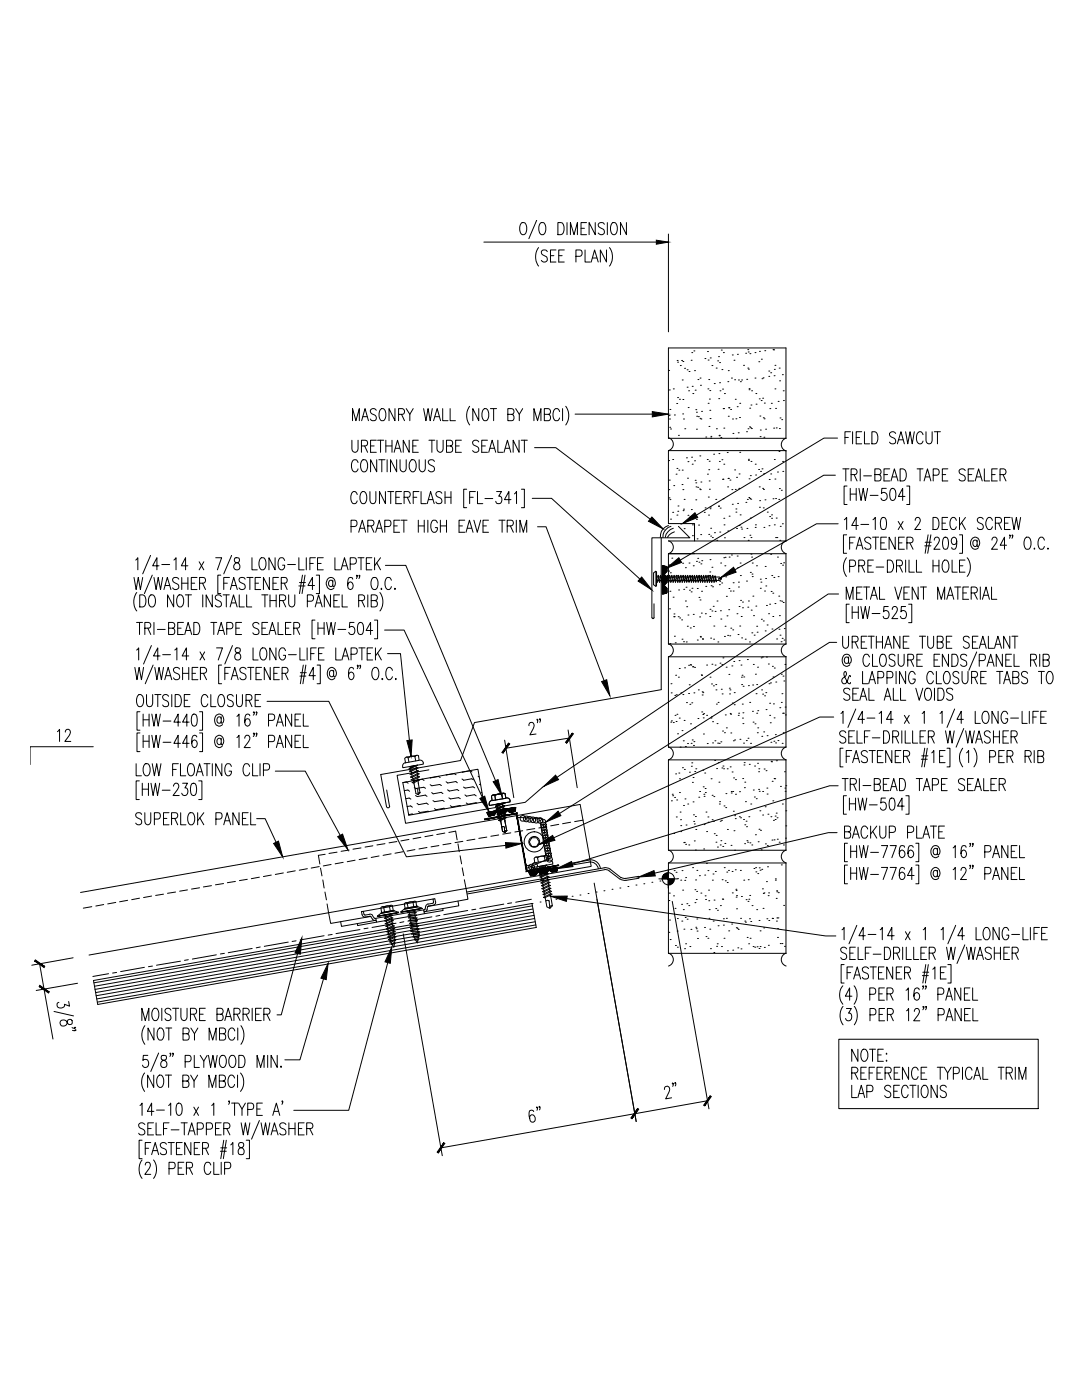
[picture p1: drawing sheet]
<svg xmlns="http://www.w3.org/2000/svg" width="216mm" height="279mm" viewBox="0 0 216 279" stroke-linecap="round" stroke-linejoin="round" font-family="sans-serif">
<g fill="none" stroke="#000" stroke-width=".2">
<path d="M96.5 48.3h34.5M104 44.5a.72 .72 0 0 1 .8 .1 .72 .72 0 0 1 .3 .7v.6a.69 .69 0 0 1-.4 .8 .69 .69 0 0 1-.8-.2l-.2-1.2zM107.1 44l-1.6 3.6M107.5 49.4a3.1 3.1 0 0 0 0 3.7M107.9 44.5l.5-.1a1.62 1.62 0 0 1 0 2.4 .79 .79 0 0 1-.9-.9v-.6zM109.2 50.2a.6 .6 0 0 0-.8-.3 .6 .6 0 0 0-.3 .8l.8 .5a.63 .63 0 0 1 .1 1 .63 .63 0 0 1-1-.2M109.8 51h.7M110.9 49.9h-1.1v2.4h1.1M111.3 44.4h.6a1.34 1.34 0 0 1 .6 1.8l-.3 .5-.9 .1zM111.5 51h.7M112.6 49.9h-1.1v2.4h1.1M113.1 44.4v2.4"/>
<path d="M113.8 46.8v-2.4l.7 2.4 .7-2.4v2.4M114.9 51.2h.8a.68 .68 0 0 0 .5-.7 .68 .68 0 0 0-.5-.6h-.8v2.4M115.9 45.6h.7M116.7 49.9v2.4h1.1M117 44.4h-1.1v2.4h1.1M118 52.3l.6-2.4 .8 2.4M118.2 51.5h.9M118.8 44.4v2.4l-1.3-2.4v2.4M120.6 44.8a.62 .62 0 0 0-.8-.4 .62 .62 0 0 0-.3 .8l.9 .6a.65 .65 0 0 1-.2 1h-.4l-.4-.3M121 49.9v2.4l-1.2-2.4v2.4M121.2 44.4v2.4M121.6 49.4a3.1 3.1 0 0 1 0 3.7"/>
<path d="M122.2 44.5l.1-.1a1.04 1.04 0 0 1 .9 1.5l-.1 .3a.59 .59 0 0 1-.6 .7 .59 .59 0 0 1-.6-.7l-.1-.9zM125 44.4v2.4l-1.2-2.4v2.4M133.4 46.7v19.5M133.4 69.4h23.4v18.1h-23.4zM133.4 73.9h.1M133.5 77.8h.1M134.4 77.6h.1M135.1 71.9h.1M135.2 72.3h.1M135.2 79.3h.1M135.6 79.7h.1M135.7 73h.1"/>
<path d="M136 71.9h.1M136.1 75.8h.1M136.3 79.7h.1M136.3 72.2h.1M136.6 73.5h.1M137.1 77.3h.1M137.1 73.8h.1M137.4 78h.1M137.5 74.1h.1M137.9 71.9h.1M138 70.4h.1M138.1 77.1h.1"/>
<path d="M138.2 78.5h.1M138.5 70h.1M138.6 74h.1M138.7 77.9h.1M139.3 75.7h.1M139.7 75.5h.1M139.8 76.9h.1M140.7 71.6h.1M141.2 70.2h.1M141.3 77.6h.1M141.3 71.9h.1M141.4 75.7h.1"/>
<path d="M141.5 79.6h.1M141.6 77.9h.1M141.7 71.4h.1M142.1 73h.1M142.5 76.6h.1M142.9 73.5h.1M143.2 72h.1M143.4 71.2h.1M143.4 79.6h.1M143.6 76.4h.1M143.6 72.4h.1M143.7 78h.1"/>
<path d="M143.9 69.9h.1M144 73.8h.1M144.2 77.7h.1M144.3 70.4h.1M144.6 78.5h.1M145.2 76.2h.1M145.3 74h.1M146 75.5h.1M146.1 70.8h.1M146.5 71.9h.1M146.6 75.8h.1M146.7 79.7h.1"/>
<path d="M147.1 70.7h.1M147.3 75.8h.1M147.7 76.2h.1M148 75.8h.1M148.4 72.9h.1M148.8 70.5h.1M149 75.7h.1M149.2 69.8h.1M149.2 73.5h.1M149.3 70.2h.1M149.3 73.7h.1M149.5 77.6h.1"/>
<path d="M149.5 77.8h.1M149.6 70.6h.1M150 78h.1M150.7 75.5h.1M150.7 70.4h.1M150.8 78.5h.1M151.4 72.2h.1M151.5 79.6h.1M151.5 70.1h.1M151.9 79.9h.1M151.9 71.7h.1M152 75.6h.1"/>
<path d="M152.2 79.5h.1M152.3 75.4h.1M152.6 70h.1M153.4 75.1h.1M153.4 74.1h.1M153.8 74.4h.1M154.2 69.8h.1M154.4 69.8h.1M154.5 75h.1M154.5 73.7h.1M154.6 77.6h.1M154.6 72.9h.1"/>
<path d="M155.5 73.5h.1M155.6 76h.1M156.1 74.8h.1M156.3 78h.1M156.3 79.9h.1M70.2 87.9v1.7a.62 .62 0 0 0 .6 .7 .62 .62 0 0 0 .6-.7v-1.7M70.3 84v-2.5l.7 2.5 .7-2.5v2.5M71.3 98.7a.59 .59 0 0 0-.6-.6 .59 .59 0 0 0-.6 .6v1.3a.59 .59 0 0 0 .6 .5 .59 .59 0 0 0 .6-.5M71.4 92.3a.61 .61 0 0 0-.6-.6 .61 .61 0 0 0-.6 .6l-.1 .9a.69 .69 0 0 0 .4 .8 .69 .69 0 0 0 .9-.2v-.2M72.1 89h.8a.59 .59 0 0 0 .5-.6 .59 .59 0 0 0-.5-.5h-.8v2.4M72.2 98.2l.1-.1a.79 .79 0 0 1 .9 .9l-.1 1a.59 .59 0 0 1-.6 .5 .59 .59 0 0 1-.6-.5l-.1-1zM72.2 84l.6-2.5 .7 2.5"/>
<path d="M72.3 91.8h.5a1.62 1.62 0 0 1 0 2.4 .79 .79 0 0 1-.8-1v-.6zM72.4 83.2h.9M72.8 89l.5 1.3M73.8 98.1l.1 2.1a.55 .55 0 0 0 .5 .3 .55 .55 0 0 0 .5-.3l.1-2.1M73.9 89h.8M75.1 87.9h-1.2v2.4h1.2M75.1 81.9a.6 .6 0 0 0-.8-.3 .6 .6 0 0 0-.3 .8l.7 .4a.63 .63 0 0 1 .2 1.1 .63 .63 0 0 1-1-.3M75.2 91.8v2.4l-1.3-2.4v2.4M75.3 87.9h1.3M75.6 91.8h1.2M75.9 87.9v2.4M76 81.7l.1-.2a.79 .79 0 0 1 .9 1l-.1 .9a.59 .59 0 0 1-.6 .6 .59 .59 0 0 1-.6-.6l-.1-.9z"/>
<path d="M76.2 91.8v2.4M76.9 98.1v2.4l-1.2-2.4v2.4M77 89h1.2M77 87.9v2.4M77.2 91.8v2.4M77.4 98.1h1.2M78 98.1v2.4M78.2 87.9v2.4M78.6 90.3l.7-2.4 .7 2.4M78.8 81.5v2.5l-1.2-2.5v2.5M78.9 89.5h.8M79 99.2h.7"/>
<path d="M79.1 91.8v2.4l-1.2-2.4v2.4M79.5 82.7h.8a.59 .59 0 0 0 .4-.6 .59 .59 0 0 0-.4-.6h-.8v2.5M79.8 91.8v1.6a.7 .7 0 0 0 .7 .8l.5-.4 .1-.4v-1.6M80.1 98.1h-1.1v2.4h1.1M80.1 82.7l.6 1.3M80.6 99.2h.8a.59 .59 0 0 0 .5-.5 .59 .59 0 0 0-.5-.6h-.8v2.4M81.1 81.5l.7 1.2v1.3M81.3 99.2l.6 1.3M81.6 87.9v2.4l-1.1-2.4v2.4M82 91.8h.2a1.04 1.04 0 0 1 .8 1.4v.4a.61 .61 0 0 1-.7 .6 .61 .61 0 0 1-.6-.6 1.73 1.73 0 0 1 .3-1.8zM82.4 89h.6M82.5 99.2h.7"/>
<path d="M82.5 81.5l-.7 1.2M83.5 87.9h-1.1v2.4h1.1M83.6 98.1h-1.1v2.4M83.6 91.8v1.6a.7 .7 0 0 0 .8 .8l.4-.4 .1-.4v-1.6M84 98.1v2.4h1.1M84.5 81.5l.5 2.5 .4-2.5 .4 2.5 .5-2.5M85.5 99.7h.8M85.6 87.9h1.2M86.2 87.9v2.4M86.5 84l.7-2.5 .7 2.5M86.7 92.1a.65 .65 0 0 0-.7-.4 .65 .65 0 0 0-.5 .6l.2 .3 .8 .5a.65 .65 0 0 1-.2 1.1h-.4l-.4-.4M86.8 83.2h.9"/>
<path d="M87.2 87.9v1.7a.62 .62 0 0 0 .6 .7 .62 .62 0 0 0 .6-.7v-1.7M88.2 98.4a.6 .6 0 0 0-.8-.3 .6 .6 0 0 0-.3 .8l.7 .5a.63 .63 0 0 1 .2 1 .63 .63 0 0 1-1-.2M88.3 81.5v2.5h1.1M88.8 99.2h1.2M88.8 98.1v2.4M89.1 89h.8a.59 .59 0 0 0 .4-.6 .59 .59 0 0 0-.4-.5h-.8v2.4h.8a.68 .68 0 0 0 .4-.7 .68 .68 0 0 0-.4-.6M89.8 81.5v2.5h1.1M90 98.1v2.4M90.9 89h.7M92.1 87.9h-1.2v2.4h1.2M93.1 97.6h-.6v3.7h.6M93.7 81.1a3.2 3.2 0 0 0 0 3.7"/>
<path d="M93.7 99.2h.7M94.9 98.1h-1.2v2.4M95.3 98.1v2.4h1M95.5 88.2a.7 .7 0 0 0-1.2 0l.2 .6 .7 .3a.62 .62 0 0 1 .3 .6 .62 .62 0 0 1-.4 .6h-.4l-.4-.4M95.5 81.5v2.5l-1.2-2.5v2.5M96.1 89h.7M96.5 81.7l.2-.2a.79 .79 0 0 1 .8 1l-.1 .9a.59 .59 0 0 1-.6 .6 .59 .59 0 0 1-.5-.6l-.1-.9zM96.8 99.5h1.5M97.3 87.9h-1.2v2.4h1.2M97.5 90.3l.7-2.4 .7 2.4M97.8 89.5h.9M97.9 81.5h1.2"/>
<path d="M98.5 81.5v2.5M99.1 98.1h1l-.6 .9a.74 .74 0 0 1 .6 1 .74 .74 0 0 1-1 .4l-.2-.4M99.3 87.9v2.4h1.1M100.6 90.3l.6-2.4 .7 2.4M100.8 89.5h.9M101.3 82.7h.8a.59 .59 0 0 0 .5-.6 .59 .59 0 0 0-.5-.6h-.8v2.5l1.1-.1 .2-.4a.67 .67 0 0 0-.5-.8M102 99.7h-1.3l.8-1.6v2.4M102.6 98.6l.5-.5v2.4M102.9 81.5l.7 1.2v1.3M103.6 87.9v2.4l-1.2-2.4v2.4M104 87.9h1.2M104 97.6h.6v3.7h-.6"/>
<path d="M104.3 81.5l-.7 1.2M104.6 87.9v2.4M106.2 99.5h3.9l17.6 16.1M106.5 84v-2.5l.8 2.5 .6-2.5v2.5M106.7 89.3h4.2l18.8 14.3M108.6 82.7h.8a.59 .59 0 0 0 .5-.6 .59 .59 0 0 0-.5-.6h-.8v2.5l1.1-.1 .1-.4a.67 .67 0 0 0-.4-.8M111.7 82.1a.61 .61 0 0 0-1-.4 1.67 1.67 0 0 0 .2 2.3l.5-.1 .3-.5M112.3 81.5v2.5M112.9 81.1a3.2 3.2 0 0 1 0 3.7M114.8 82.6h15.4M133.4 89.9v14.6h5.2v3.5M133.4 89.9h23.4v18.1l-23.4-.1a1.33 1.33 0 0 1 1 1.3 1.33 1.33 0 0 1-1 1.3"/>
<path d="M133.4 87.4a1.33 1.33 0 0 1 1 1.2 1.33 1.33 0 0 1-1 1.3M133.4 91.9h.1M133.5 97.7h.1M133.5 82.9h.1M133.5 99.4h.1M133.5 95.8h.1M133.6 83.6h.1M133.6 85.3h.1M133.7 81.7h.1M133.7 99.7h.1M133.8 85.6h.1M134.2 91.7h.1"/>
<path d="M134.4 96.9h.1M134.6 82.8h.1M134.9 94.6h.1M135 80.5h.1M135.1 93.5h.1M135.4 86.9h.1M135.5 93.8h.1M136.1 96.7h.1M136.1 93.8h.1M136.2 82.6h.1M136.3 97.7h.1M136.4 83.6h.1"/>
<path d="M136.5 99.7h.1M136.6 85.6h.1M137 91.4h.1M137.2 95.4h.1M137.3 92.1h.1M137.3 81.3h.1M138 91.2h.1M138.1 92.6h.1M138.6 92h.1M138.7 95.9h.1M138.8 81.8h.1M138.8 99.8h.1"/>
<path d="M138.8 96.4h.1M138.9 97.2h.1M139 85.7h.1M139 82.3h.1M139 83.1h.1M139.2 97.3h.1M139.3 83.2h.1M139.6 97.6h.1M139.6 91h.1M139.7 83.5h.1M139.7 97.7h.1M139.9 83.6h.1"/>
<path d="M139.9 96.2h.1M140 82.1h.1M140.8 87.2h.1M141.1 91.7h.1M141.2 94.6h.1M141.3 80.5h.1M141.3 99.2h.1M141.4 93.7h.1M141.5 85.1h.1M141.5 96h.1M141.5 92h.1M141.5 97.6h.1"/>
<path d="M141.6 81.9h.1M141.7 83.5h.1M141.8 87.4h.1M141.8 87.1h.1M142.4 90.6h.1M142.8 99.7h.1M142.9 85.6h.1M143.3 93.7h.1M143.5 90.5h.1M143.5 86.9h.1M143.5 87h.1M143.5 92.1h.1"/>
<path d="M143.8 87.3h.1M144 91.8h.1M144.2 95.6h.1M144.3 95.6h.1M144.3 81.5h.1M144.3 99.5h.1M144.4 81.5h.1M144.4 85.4h.1M144.4 92.6h.1M145.1 90.3h.1M145.2 97.2h.1M145.3 95.5h.1"/>
<path d="M145.3 83.1h.1M145.4 81.4h.1M145.7 95.8h.1M145.8 81.7h.1M146 97.7h.1M146.2 83.6h.1M146.2 86.5h.1M146.6 93.8h.1M146.7 97.7h.1M146.8 83.6h.1M147 87.5h.1M147 95.3h.1"/>
<path d="M147.1 81.2h.1M147.3 86.4h.1M147.4 97.5h.1M147.5 94.6h.1M147.6 83.3h.1M147.6 80.5h.1M147.6 90.3h.1M149 86.2h.1M149.1 99.7h.1M149.3 85.6h.1M149.3 91.7h.1M149.3 91.9h.1"/>
<path d="M149.4 99.3h.1M149.5 95.6h.1M149.5 85.2h.1M149.6 81.5h.1M149.6 99.5h.1M149.7 85.4h.1M149.7 94.9h.1M149.8 99.6h.1M149.8 80.8h.1M149.8 92.1h.1M149.9 85.5h.1M150.7 92.6h.1"/>
<path d="M150.8 94.8h.1M150.9 80.7h.1M151.4 93.7h.1M151.5 97.2h.1M151.6 99.9h.1M151.6 83h.1M151.7 87.1h.1M151.7 85.8h.1M151.8 94.1h.1M152 93.6h.1M152.2 97.5h.1M152.3 83.4h.1"/>
<path d="M152.3 97.7h.1M152.4 94.5h.1M152.4 87.3h.1M152.5 83.6h.1M152.5 80.4h.1M152.6 99.8h.1M152.8 85.7h.1M153.5 95.7h.1M153.6 81.5h.1M153.8 94.6h.1M153.9 80.5h.1M154.2 99.5h.1"/>
<path d="M154.4 85.4h.1M154.5 91.7h.1M154.6 95.6h.1M154.8 81.5h.1M154.8 99.5h.1M154.9 85.4h.1M155.1 94.2h.1M155.3 80.1h.1M155.4 99.7h.1M155.4 90.1h.1M155.5 85.5h.1M155.5 97.5h.1"/>
<path d="M155.6 83.4h.1M155.9 97.8h.1M156 83.7h.1M156.2 92.1h.1M156.2 94.1h.1M156.9 87.4a1.33 1.33 0 0 0-1 1.3 1.33 1.33 0 0 0 1 1.3M166.7 94.8h-2.3l-28.7 17M167.1 87.4h-2.7l-25.4 15.4M168.2 93.6h1.2M168.6 87.3h.7M168.8 93.6v2.4M169 97h-.6v3.7h.6"/>
<path d="M169.7 97.5v2.4M169.7 98.6h1.1M169.7 86.2h-1.1v2.4M169.8 94.7h.8a.59 .59 0 0 0 .4-.6 .59 .59 0 0 0-.4-.5h-.8v2.4M170.1 86.2v2.4M170.4 94.7l.6 1.3M170.8 87.3h.7M170.8 97.5v2.4M171.4 97.5l.4 2.4 .4-2.4 .5 2.4 .4-2.4M171.6 93.6v2.4M171.9 86.2h-1.1v2.4h1.1M172.3 95h1.6"/>
<path d="M172.5 86.2v2.4h1M173.6 98.9h1.6M174 86.2h.6a1.63 1.63 0 0 1 .2 2.3l-.8 .1zM174.6 94.7h.8a.59 .59 0 0 0 .4-.6 .59 .59 0 0 0-.4-.5h-.8v2.4l1-.1 .2-.3a.67 .67 0 0 0-.4-.9M176.4 94.7h.7M176.9 97.5h-.9l-.1 1a.78 .78 0 0 1 1.2 .4 .78 .78 0 0 1-.9 1l-.3-.2-.1-.3M177.5 93.6h-1.1v2.4h1.1M177.8 96l.7-2.4 .7 2.4M177.8 97.6l.4-.1a1.58 1.58 0 0 1 0 2.4h-.2a1.23 1.23 0 0 1-.5-1.4zM178 95.2h.9M178.7 86.5a.62 .62 0 0 0-.8-.3 .62 .62 0 0 0-.3 .8l.8 .4a.65 .65 0 0 1 .1 1.1 .65 .65 0 0 1-1-.3M179.1 88.6l.7-2.4 .7 2.4"/>
<path d="M179.3 87.8h.9M179.6 93.6h.6a1.43 1.43 0 0 1 0 2.4h-.6zM180.6 99.1h-1.3l.8-1.6v2.4M180.7 86.2l.4 2.4 .5-2.4 .4 2.4 .4-2.4M180.9 97h.6v3.7h-.6M183 93.6h1.2M183.6 93.6v2.4M184.2 86.8a.61 .61 0 0 0-.6-.7 .61 .61 0 0 0-.6 .7l-.1 .3a1.04 1.04 0 0 0 .9 1.5l.4-.6M184.4 96l.7-2.4 .6 2.4M184.6 95.2h.9M184.8 86.2v1.7a.62 .62 0 0 0 .6 .7 .62 .62 0 0 0 .6-.7v-1.7M186.2 94.8h.8a.68 .68 0 0 0 .4-.6 .68 .68 0 0 0-.4-.6h-.8v2.4"/>
<path d="M186.4 86.2h1.2M187.1 86.2v2.4M188 94.7h.7M189.1 93.6h-1.1v2.4h1.1M192.6 93.9a.62 .62 0 0 0-.8-.3 .62 .62 0 0 0-.3 .8l.8 .4a.65 .65 0 0 1 .1 1.1 .65 .65 0 0 1-1-.3M193.2 94.7h.7M194.3 93.6h-1.1v2.4h1.1M194.6 96l.7-2.4 .7 2.4M194.8 95.2h.9M196.4 93.6v2.4h1.1M197.9 94.7h.7M199 93.6h-1.1v2.4h1.1"/>
<path d="M199.5 94.7h.8a.59 .59 0 0 0 .4-.6 .59 .59 0 0 0-.4-.5h-.8v2.4M200.1 94.7l.6 1.3M26.7 115.2l.5 2.5 .4-2.5 .4 2.5 .5-2.5M27.1 111.8l.4-.5v2.4M27.3 118.3a3.1 3.1 0 0 0 0 3.6M27.9 118.7h.6a1.49 1.49 0 0 1 0 2.4h-.6zM30 118.8l.1-.1a1.04 1.04 0 0 1 .9 1.5l-.1 .4a.62 .62 0 0 1-.9 .4 1.8 1.8 0 0 1 0-2.2zM30 110.8l-1.5 3.7M30.4 114.8l-1.6 3.7M30.7 115.2l.4 2.5 .5-2.5 .4 2.5 .5-2.5M31.7 112.9h-1.2l.8-1.6v2.4M32.3 112.7h1.6"/>
<path d="M32.7 117.7l.7-2.5 .7 2.5M33 116.9h.9M34.7 118.7v2.4l-1.3-2.4v2.4M34.7 111.8l.4-.5v2.4M35.6 118.8l.2-.1a1.04 1.04 0 0 1 .8 1.5v.4a.62 .62 0 0 1-1 .4 1.8 1.8 0 0 1 0-2.2zM35.7 115.6a.62 .62 0 0 0-.8-.4 .62 .62 0 0 0-.4 .8l.3 .3a1.07 1.07 0 0 1 .9 .6 .65 .65 0 0 1-.5 .8 .65 .65 0 0 1-.8-.4M36.3 115.2v2.5M36.3 116.4h1.2M37 118.7h1.2M37.5 112.9h-1.3l.8-1.6v2.4M37.5 115.2v2.5M37.6 118.7v2.4"/>
<path d="M38.2 116.4h.6M39.3 115.2h-1.1v2.5h1.1M39.7 112.1l1 1.6M39.8 116.4h.8a.59 .59 0 0 0 .4-.6 .59 .59 0 0 0-.4-.6h-.8v2.5M40.4 116.4l.6 1.3M40.5 118.7v2.4M40.7 112.1l-1 1.6M42.4 118.7v2.4l-1.3-2.4v2.4M43 111.3h1.2l-.8 2.4M44.1 114.8h-.6v3.7h.6M44.2 119.1a.62 .62 0 0 0-.8-.4 .62 .62 0 0 0-.4 .8l.3 .2a.99 .99 0 0 1 .9 .8 .65 .65 0 0 1-.5 .6 .65 .65 0 0 1-.7-.3M44.5 118.7h1.2"/>
<path d="M44.6 116.4h.8M45.2 118.7v2.4M45.8 115.2h-1.2v2.5M46 117.7l.6-2.5 .8 2.5M46.2 110.8l-1.6 3.7M46.2 116.9h.9M46.8 111.4a.6 .6 0 0 0 .6 .9 .69 .69 0 0 1 .5 1 .69 .69 0 0 1-1.1 .3 .81 .81 0 0 1-.1-.9 .81 .81 0 0 1 .8-.5 .51 .51 0 0 0 .3-.5 .51 .51 0 0 0-.4-.4zM47.7 118.7v2.4h1.1M48.9 115.6a.62 .62 0 0 0-.8-.4 .62 .62 0 0 0-.3 .8l1 .6a.64 .64 0 0 1-.3 1.1h-.4l-.4-.4M49.2 118.7v2.4h1M49.3 115.2h1.2M49.9 115.2v2.5"/>
<path d="M50.3 111.3v2.4h1M50.9 116.4h.7M52 111.4l.6-.1a1.64 1.64 0 0 1 0 2.4 1.04 1.04 0 0 1-.9-1.5zM52 115.2h-1.1v2.5h1.1M52.2 118.7h1.3M52.9 118.7v2.4M53.7 115.2v2.5l-1.1-2.5v2.5M53.9 118.7v2.4M53.9 119.9h1.2M54.5 116.4h.6M54.9 111.3v2.4l-1.2-2.4v2.4M55.1 118.7v2.4"/>
<path d="M55.6 115.2h-1.1v2.5h1.1M55.8 119.9h.8a.59 .59 0 0 0 .4-.6 .59 .59 0 0 0-.4-.6h-.8v2.4M56.1 116.4h.8a.59 .59 0 0 0 .4-.6 .59 .59 0 0 0-.4-.6h-.8v2.5M56.4 119.9l.6 1.2M56.7 116.4l.6 1.3M56.8 111.9a.61 .61 0 0 0-.6-.6 .61 .61 0 0 0-.6 .6l-.1 .9a.69 .69 0 0 0 .3 .8 .69 .69 0 0 0 .9-.2l.1-.6h-.4M57.4 112.7h1.6M57.6 118.7v1.8a.62 .62 0 0 0 .6 .6 .62 .62 0 0 0 .6-.6v-1.8M59.6 111.3v2.4h1.1M59.6 116.9h1.3M59.8 116.3h1.1M60.4 114.8l-.6 3.7"/>
<path d="M60.9 114.8l-.6 3.7M61.1 111.3v2.4M61.3 120h.8a.68 .68 0 0 0 .5-.6 .68 .68 0 0 0-.5-.7h-.8v2.4M61.8 112.5h.7M62.8 116.9h-1.3l.8-1.7v2.5M62.9 111.3h-1.1v2.4M63.1 114.8h.6v3.7h-.6M63.4 112.5h.7M64.5 111.3h-1.1v2.4h1.1M65.9 118.7v2.4l-1.2-2.4v2.4M66.4 116.1l-.2-.3a.64 .64 0 0 0-.7 .6 .64 .64 0 0 0 .7 .7l.2-.4M66.4 115.8v1.1l.3 .2a1 1 0 0 0 .1-1.4 1 1 0 0 0-1.3-.2 1.3 1.3 0 0 0 .7 2.2l.5-.4"/>
<path d="M66.6 119.9h.7M66.8 111.3v2.4h1.1M67.8 118.7h-1.2v2.4h1.2M68.1 113.7l.6-2.4 .8 2.4M68.3 118.7v2.4h1M68.3 112.9h.9M69.9 112.6h.7a.66 .66 0 0 0 .5-.7 .66 .66 0 0 0-.5-.6h-.7v2.4M70 105.1h.8a.68 .68 0 0 0 .5-.6 .68 .68 0 0 0-.5-.7h-.8v2.4M70.4 115.6a.48 .48 0 0 0-.8-.3 2.46 2.46 0 0 0 0 2.2 .71 .71 0 0 0 .9-.3 .71 .71 0 0 0-.3-.9l-.2-.2a.65 .65 0 0 0-.6 .8M71.3 114.9l-.1 .1-.1-.1h.2l-.2 .6M71.4 111.3h1.2M71.6 106.2l.7-2.4 .7 2.4"/>
<path d="M71.6 119.9h.7a.59 .59 0 0 0 .5-.6 .59 .59 0 0 0-.5-.6h-.7v2.4M71.8 114.9l-.1 .1-.1-.1h.2l-.2 .6M71.8 105.4h.9M72 111.3v2.4M72.2 119.9l.6 1.2M73.1 112.5h.7M73.4 105h.8a.59 .59 0 0 0 .4-.6 .59 .59 0 0 0-.4-.6h-.8v2.4M73.4 118.7v2.4M74 105l.6 1.2M74.1 119.9l1-.2 .2-.3-.2-.6-1-.1v2.4h.7l.4-.2 .1-.2a.63 .63 0 0 0-.5-.8M74.2 111.3h-1.1v2.4h1.1M74.4 115.3l.2-.1a1.04 1.04 0 0 1 .8 1.5l-.1 .4a.61 .61 0 0 1-.6 .6 .61 .61 0 0 1-.6-.6l-.1-1z"/>
<path d="M74.7 111.3v2.4M75 106.2l.7-2.4 .7 2.4M75.2 112.3l.7 1.4M75.2 105.4h.9M75.8 118.3a3.1 3.1 0 0 1 0 3.6M75.9 111.3l-1.2 1.6M76.1 117.4v.3zM76.8 105.1h.8a.68 .68 0 0 0 .4-.6 .68 .68 0 0 0-.4-.7h-.8v2.4M76.9 112.8h4.1l17.9 43M78.1 115.8a.59 .59 0 0 0-.6-.6 .59 .59 0 0 0-.6 .6v1.3a.59 .59 0 0 0 .6 .6 .59 .59 0 0 0 .6-.6M78.6 105h.7M78.8 117.4v.3z"/>
<path d="M79.7 103.8h-1.1v2.4h1.1M80 103.8h1.2M80.6 103.8v2.4M83.5 105h1.2M83.5 103.8v2.4M84.7 103.8v2.4M85.2 100.5l.7-2.4 .7 2.4M85.4 103.8v2.4M87.3 104.4l-.3-.5-.5-.1a1.62 1.62 0 0 0 0 2.4 .71 .71 0 0 0 .8-.9h-.4M87.9 105h1.2M87.9 103.8v2.4M89.1 103.8v2.4"/>
<path d="M91.6 105h.7M92.7 103.8h-1.1v2.4h1.1M93 106.2l.7-2.4 .7 2.4M93.2 105.4h.9M94.6 103.8l.6 2.4 .7-2.4M96.4 105h.7M97.5 103.8h-1.1v2.4h1.1M99.6 103.8h1.2M100.2 103.8v2.4M101.2 105h.8a.59 .59 0 0 0 .4-.6 .59 .59 0 0 0-.4-.6h-.8v2.4M101.8 105l.6 1.2M103 103.8v2.4"/>
<path d="M103.7 106.2v-2.4l.7 2.4 .7-2.4v2.4M107.3 105.1h1.7l11.6 30.8M130.4 114.4l.5-.4v3l-.5-.3zM130.9 114l.1 .2v2.6l-.1 .2M131 115.8h.1M131.2 115.8h.3M131.3 115.2h-.3l.3 .8-.2 .2-.1-.5M131.3 114.8l.4 1.2-.1 .2-.3-1.2zM131.5 115.2h.3M131.6 115.8h.3M131.8 114.8l.4 1.2-.1 .2-.4-1.2zM131.9 115.2h.3"/>
<path d="M131.9 107.3v30.3l-37.2 6.6-2.8 7.6-15.9 2.8 1.1 6.4a.32 .32 0 0 0 .4 .2 .32 .32 0 0 0 .2-.3M132.1 115.8h.3M132.2 112.9l.8 .2v.9l-.6 .6 .6 .6v1l-.6 .6 .6 .6v.9l-.8 .3zM132.2 115.7h.1M132.2 115.6h.1M132.2 115.5h.1M132.2 115.4h.1M132.2 115.3h.1M132.2 115.2h.1M132.2 115.1h.1M132.2 115h.1M132.2 114.9h.1"/>
<path d="M132.2 114.8h.1M132.2 114.7h.1M132.2 114.6h.1M132.2 114.5h.1M132.2 114.4h.1M132.2 114.3h.1M132.2 114.2h.1M132.2 114.1h.1M132.2 114h.1M132.2 113.9h.1M132.2 113.8h.1M132.2 113.7h.1"/>
<path d="M132.2 113.6h.1M132.2 113.5h.1M132.2 113.4h.1M132.2 113.3h.1M132.2 113.2h.1M132.2 113.1h.1M132.2 113h.1M132.2 112.9h.1M132.2 115.8h.1M132.2 115.9h.1M132.2 116h.1M132.2 116.1h.1"/>
<path d="M132.2 116.2h.1M132.2 116.3h.1M132.2 116.4h.1M132.2 116.5h.1M132.2 116.6h.1M132.2 116.7h.1M132.2 116.8h.1M132.2 116.9h.1M132.2 117h.1M132.2 117.1h.1M132.2 117.2h.1M132.2 117.3h.1"/>
<path d="M132.2 117.4h.1M132.2 117.5h.1M132.2 117.6h.1M132.2 117.7h.1M132.2 117.8h.1M132.2 117.9h.1M132.2 118h.1M132.2 118.1h.1M132.2 118.2h.1M132.2 118.3h.1M132.2 118.4h.1M132.2 118.5h.1"/>
<path d="M132.3 115.6h.1M132.3 115.5h.1M132.3 115.3h.1M132.3 115.2h.1M132.3 115h.1M132.3 114.9h.1M132.3 114.7h.1M132.3 114.6h.1M132.3 114.4h.1M132.3 114.3h.1M132.3 114.1h.1M132.3 114h.1"/>
<path d="M132.3 113.8h.1M132.3 113.7h.1M132.3 113.5h.1M132.3 113.4h.1M132.3 113.2h.1M132.3 113h.1M132.3 112.9h.1M132.3 115.8h.1M132.3 116h.1M132.3 116.1h.1M132.3 116.3h.1M132.3 116.4h.1"/>
<path d="M132.3 116.6h.1M132.3 116.7h.1M132.3 116.9h.1M132.3 117h.1M132.3 117.2h.1M132.3 117.3h.1M132.3 117.4h.1M132.3 117.6h.1M132.3 117.8h.1M132.3 117.9h.1M132.3 118.1h.1M132.3 118.2h.1"/>
<path d="M132.3 118.4h.1M132.3 118.5h.1M132.3 114.8l.3 1.2-.1 .2-.3-1.2zM132.3 115.7h.1M132.3 115.4h.1M132.3 115.1h.1M132.3 114.8h.1M132.3 114.5h.1M132.3 114.2h.1M132.3 113.9h.1M132.3 113.6h.1M132.3 113.3h.1"/>
<path d="M132.3 113.1h.1M132.3 115.9h.1M132.3 116.2h.1M132.3 116.5h.1M132.3 116.8h.1M132.3 117.1h.1M132.3 117.5h.1M132.3 117.7h.1M132.3 118h.1M132.3 118.3h.1M132.4 115.6h.1M132.4 115.5h.1"/>
<path d="M132.4 115.3h.1M132.4 115.2h.1M132.4 115h.1M132.4 114.9h.1M132.4 114.7h.1M132.4 114.6h.1M132.4 114.4h.1M132.4 114.3h.1M132.4 114.1h.1M132.4 114h.1M132.4 113.8h.1M132.4 113.7h.1"/>
<path d="M132.4 113.5h.1M132.4 113.4h.1M132.4 113.2h.1M132.4 113h.1M132.4 115.8h.1M132.4 116h.1M132.4 116.1h.1M132.4 116.3h.1M132.4 116.4h.1M132.4 116.6h.1M132.4 116.7h.1M132.4 116.9h.1"/>
<path d="M132.4 117h.1M132.4 117.2h.1M132.4 117.3h.1M132.4 117.6h.1M132.4 117.8h.1M132.4 117.9h.1M132.4 118.1h.1M132.4 118.2h.1M132.4 118.4h.1M132.4 115.2h.3M132.4 115.7h.1M132.4 115.4h.1"/>
<path d="M132.4 115.1h.1M132.4 114.8h.1M132.4 114.5h.1M132.4 114.2h.1M132.4 113.9h.1M132.4 113.6h.1M132.4 113.3h.1M132.4 113.1h.1M132.4 115.9h.1M132.4 116.2h.1M132.4 116.5h.1M132.4 116.8h.1"/>
<path d="M132.4 117.1h.1M132.4 117.4h.1M132.4 117.5h.1M132.4 117.7h.1M132.4 118h.1M132.4 118.3h.1M132.4 118.5h.1M132.5 115.7h.1M132.5 115.6h.1M132.5 115.4h.1M132.5 115.2h.1M132.5 115.1h.1"/>
<path d="M132.5 114.9h.1M132.5 114.8h.1M132.5 114.5h.1M132.5 114.4h.1M132.5 114.2h.1M132.5 114.1h.1M132.5 113.9h.1M132.5 113.8h.1M132.5 113.6h.1M132.5 113.4h.1M132.5 113.3h.1M132.5 113.1h.1"/>
<path d="M132.5 113h.1M132.5 115.9h.1M132.5 116h.1M132.5 116.2h.1M132.5 116.3h.1M132.5 116.5h.1M132.5 116.6h.1M132.5 116.9h.1M132.5 117.1h.1M132.5 117.2h.1M132.5 117.4h.1M132.5 117.5h.1"/>
<path d="M132.5 117.7h.1M132.5 117.8h.1M132.5 118h.1M132.5 118.1h.1M132.5 118.3h.1M132.5 118.5h.1M132.5 115.5h.1M132.5 115.3h.1M132.5 115h.1M132.5 114.3h.1M132.5 114h.1M132.5 113.7h.1"/>
<path d="M132.5 113.5h.1M132.5 113.2h.1M132.5 115.8h.1M132.5 116.1h.1M132.5 116.4h.1M132.5 117h.1M132.5 117.3h.1M132.5 117.6h.1M132.5 117.9h.1M132.5 118.2h.1M132.5 118.4h.1M132.5 115.8h.4"/>
<path d="M132.6 115.6h.1M132.6 115.5h.1M132.6 115.3h.1M132.6 115.2h.1M132.6 115h.1M132.6 114.9h.1M132.6 114.3h.1M132.6 114.1h.1M132.6 114h.1M132.6 113.8h.1M132.6 113.7h.1M132.6 113.5h.1"/>
<path d="M132.6 113.4h.1M132.6 113.2h.1M132.6 113h.1M132.6 115.8h.1M132.6 116h.1M132.6 116.1h.1M132.6 116.3h.1M132.6 116.4h.1M132.6 116.6h.1M132.6 117.2h.1M132.6 117.3h.1M132.6 117.6h.1"/>
<path d="M132.6 117.8h.1M132.6 117.9h.1M132.6 118.1h.1M132.6 118.2h.1M132.6 118.4h.1M132.6 115.7h.1M132.6 115.4h.1M132.6 115.1h.1M132.6 114.4h.1M132.6 114.2h.1M132.6 113.9h.1M132.6 113.6h.1"/>
<path d="M132.6 113.3h.1M132.6 113.1h.1M132.6 115.9h.1M132.6 116.2h.1M132.6 116.5h.1M132.6 117.1h.1M132.6 117.4h.1M132.6 117.5h.1M132.6 117.7h.1M132.6 118h.1M132.6 118.3h.1M132.7 115.6h.1"/>
<path d="M132.7 115.5h.1M132.7 115.3h.1M132.7 115.2h.1M132.7 115h.1M132.7 114.3h.1M132.7 114.1h.1M132.7 114h.1M132.7 113.8h.1M132.7 113.7h.1M132.7 113.5h.1M132.7 113.4h.1M132.7 113.2h.1"/>
<path d="M132.7 113h.1M132.7 115.8h.1M132.7 116h.1M132.7 116.1h.1M132.7 116.3h.1M132.7 116.4h.1M132.7 117.2h.1M132.7 117.3h.1M132.7 117.4h.1M132.7 117.6h.1M132.7 117.8h.1M132.7 117.9h.1"/>
<path d="M132.7 118.1h.1M132.7 118.2h.1M132.7 118.4h.1M132.7 115.7h.1M132.7 115.4h.1M132.7 115.1h.1M132.7 114.9h.1M132.7 114.2h.1M132.7 113.9h.1M132.7 113.6h.1M132.7 113.3h.1M132.7 113.1h.1"/>
<path d="M132.7 115.9h.1M132.7 116.2h.1M132.7 116.5h.1M132.7 117.5h.1M132.7 117.7h.1M132.7 118h.1M132.7 118.3h.1M132.7 114.8l.3 1.2v.2l-.4-1.2zM132.8 115.7h.1M132.8 115.6h.1M132.8 115.4h.1M132.8 115.2h.1"/>
<path d="M132.8 115.1h.1M132.8 114.2h.1M132.8 114.1h.1M132.8 113.9h.1M132.8 113.8h.1M132.8 113.6h.1M132.8 113.4h.1M132.8 113.3h.1M132.8 113.1h.1M132.8 115.9h.1M132.8 116h.1M132.8 116.2h.1"/>
<path d="M132.8 116.3h.1M132.8 117.2h.1M132.8 117.4h.1M132.8 117.5h.1M132.8 117.7h.1M132.8 117.8h.1M132.8 118h.1M132.8 118.1h.1M132.8 118.3h.1M132.8 115.5h.1M132.8 115.3h.1M132.8 114h.1"/>
<path d="M132.8 113.7h.1M132.8 113.5h.1M132.8 113.2h.1M132.8 113h.1M132.8 115.8h.1M132.8 116.1h.1M132.8 117.3h.1M132.8 117.6h.1M132.8 117.9h.1M132.8 118.2h.1M132.8 118.4h.1M132.8 115.2h.3"/>
<path d="M132.9 115.7h.1M132.9 115.6h.1M132.9 115.4h.1M132.9 115.2h.1M132.9 115.1h.1M132.9 114.1h.1M132.9 113.9h.1M132.9 113.6h.1M132.9 113.4h.1M132.9 113.3h.1M132.9 113.1h.1M132.9 115.9h.1"/>
<path d="M132.9 116h.1M132.9 116.2h.1M132.9 117.4h.1M132.9 117.5h.1M132.9 117.7h.1M132.9 117.8h.1M132.9 118h.1M132.9 118.1h.1M132.9 118.3h.1M132.9 115.5h.1M132.9 115.3h.1M132.9 114h.1"/>
<path d="M132.9 113.8h.1M132.9 113.7h.1M132.9 113.5h.1M132.9 113.2h.1M132.9 115.8h.1M132.9 116.1h.1M132.9 116.3h.1M132.9 117.6h.1M132.9 117.9h.1M132.9 118.2h.1M133 115.8h.3M133.2 114.8l.3 1.2-.1 .2-.3-1.2z"/>
<path d="M133.3 115.2h.3M133.4 104.9a2.26 2.26 0 0 0-1.6 2.3M133.4 110.5h23.4v18h-23.4zM133.4 114h.1M133.5 115.8h.3M133.5 112.7h.1M133.6 114.8l.4 1.2-.2 .2-.3-1.2zM133.7 118h.1M133.7 115.2h.3M133.8 114.3h.1M133.8 103.6h.1M133.9 105a2.26 2.26 0 0 0-1.6 2.2"/>
<path d="M133.9 115.8h.3M134.1 111.4h.1M134.1 114.8l.3 1.2-.1 .2-.3-1.2zM134.2 115.3h.1M134.2 115.2h.3M134.2 102.2h.1M134.3 119.2h.1M134.4 105.4a2.31 2.31 0 0 0-1.7 1.8M134.4 115.8h.2M134.5 114.8l.4 1.2-.1 .2-.4-1.2zM134.6 112.6h.1M134.6 106.1l-1.1 .6-.3 .5"/>
<path d="M134.6 115.2h.3M134.8 115.8h.3M135 114.8l.3 1.2-.1 .2-.3-1.2zM135.1 102.8h.1M135.1 115.2h.3M135.1 114.9h.1M135.2 102h.1M135.3 101h.1M135.3 115.8h.3M135.4 105l2.3 2.3h-7.6v16l.2 .2 .2-.2v-2.8M135.4 117.7h.1M135.4 114.8l.4 1.2-.1 .2-.4-1.2z"/>
<path d="M135.5 115.9h.1M135.5 115.2h.3M135.7 115.8h.3M135.9 114.8l.3 1.2-.1 .2-.3-1.2zM136 115.2h.3M136.2 115.8h.3M136.2 112.4h.1M136.3 101.9h.1M136.3 114.8l.4 1.2-.1 .2-.4-1.2zM136.4 101.6h.1M136.4 117.6h.1M136.4 115.2h.3"/>
<path d="M136.5 105.5h.1M136.6 115.8h.3M136.8 113.3h.1M136.8 119.9h.1M136.8 114.8l.3 1.2-.1 .2-.3-1.2zM136.9 117.2h.1M136.9 115.2h.3M137.1 115.8h.3M137.2 114.8l.4 1.2-.1 .2-.4-1.2zM137.3 102.8h.1M137.4 115.2h.3M137.5 112.4h.1"/>
<path d="M137.5 115.8h.3M137.6 117.8h.1M137.7 103.2h.1M137.7 114.8l.3 1.2v.2l-.4-1.2zM137.8 115.2h.3M137.9 118.1h.1M138 101.7h.1M138 115.8h.3M138.1 117.4h.1M138.2 106.9h.1M138.2 104.7h.1M138.2 114.8l.3 1.2-.1 .2-.4-1.2z"/>
<path d="M138.2 115.2h.3M138.3 112.9h.1M138.5 115.8h.3M138.6 114.8l.3 1.2-.1 .2-.3-1.2zM138.7 115.2h.3M138.9 115.8h.3M139 103.6h.1M139 112h.1M139.1 114.8l.3 1.2-.1 .2-.3-1.2zM139.1 107.5h.1M139.1 117.4h.1M139.1 115.2h.4"/>
<path d="M139.2 111.4h.1M139.3 115.3h.1M139.3 115.8h.3M139.4 104.8h.1M139.5 119.2h.1M139.5 112.2h.1M139.5 114.8l.4 1.2-.1 .2-.4-1.2zM139.6 115.2h.3M139.7 119.7h.1M139.8 106.7h.1M139.8 115.8h.3M139.9 112.5h.1"/>
<path d="M139.9 114.8l.4 1.2-.1 .2-.3-1.2zM140 118h.1M140 111.9h.1M140.1 115.2h.3M140.2 115.8h.3M140.4 114.8l.3 1.2v.2l-.4-1.2zM140.5 102.2h.1M140.5 115.2h.3M140.7 101.4h.1M140.7 115.8h.3M140.8 117h.1M140.9 114.8l.3 1.2-.1 .2-.4-1.2z"/>
<path d="M141 115.2h.3M141.2 115.8h.3M141.3 114.8l.4 1.2-.2 .2-.3-1.2zM141.4 102.8h.1M141.4 114.9h.1M141.4 106.7h.1M141.4 115.2h.3M141.6 115.8h.3M141.6 114.1h.1M141.7 101.5h.1M141.7 111.7h.1M141.7 101.2h.1"/>
<path d="M141.8 114.8l.3 1.2-.1 .2-.3-1.2zM141.8 105.4h.1M141.8 107h.1M141.9 116.9h.1M141.9 115.2h.3M142.1 113.2h.1M142.1 115.8h.3M142.1 107.3h.1M142.2 117.1h.1M142.2 114.8l.4 1.2-.1 .2-.4-1.2zM142.3 115.2h.3M142.5 115.8h.3"/>
<path d="M142.6 106.3h.1M142.7 114.9l.3 1.1-.1 .1-.3-1zM142.8 115.2l1 .1M143 107.8h.1M143.1 119.9h.1M143.4 101h.1M143.4 101.1h.1M143.5 116.7h.1M143.6 106.2h.1M143.6 116h.1M143.7 101.4h.1M143.8 112.4h.1"/>
<path d="M143.8 115.3l.2 .2M143.9 115.5l-.4-.1v.4M144 115.5l-.5 .3h-.6M144 116.3h.1M144.4 103.4h.1M144.4 111.3h.1M144.5 104.7h.1M144.6 107.3h.1M144.6 112.9h.1M144.7 111.2h.1M144.8 115.1h.1M144.9 119h.1"/>
<path d="M145.2 106h.1M145.4 117.4h.1M145.5 111.2h.1M145.5 103h.1M145.7 118h.1M146 110.8h.1M146.1 100.6h.1M146.3 116.3h.1M146.3 118h.1M146.8 101.6h.1M146.8 102.2h.1M147 105.5h.1"/>
<path d="M147.1 111h.1M147.2 100.5h.1M147.2 113.3h.1M147.3 117.2h.1M147.3 116.2h.1M147.5 104.9h.1M147.7 102.8h.1M147.7 112.4h.1M147.7 114.9h.1M147.8 119.8h.1M147.9 105.2h.1M148 105.6h.1"/>
<path d="M148.4 107.3h.1M148.8 100.3h.1M149 116h.1M149 105.5h.1M149.3 107.8h.1M149.3 119.9h.1M149.6 106.8h.1M149.7 103.4h.1M149.7 114.2h.1M149.8 107.3h.1M149.8 110.6h.1M150 111.2h.1"/>
<path d="M150.1 114.6h.1M150.1 115.1h.1M150.1 112.4h.1M150.2 119h.1M150.7 105.3h.1M150.7 104.7h.1M150.9 112.9h.1M151.5 101.2h.1M151.7 115.6h.1M151.7 117.4h.1M151.8 116.2h.1M152.3 101.4h.1"/>
<path d="M152.4 105.3h.1M152.6 118h.1M152.7 113h.1M152.8 115.5h.1M152.8 116.9h.1M153.1 102.2h.1M153.4 104.9h.1M153.6 103.1h.1M153.8 110.6h.1M153.9 118h.1M154 102.8h.1M154 103.4h.1"/>
<path d="M154 114.9h.1M154.2 118.4h.1M154.4 115.2h.1M154.5 104.7h.1M154.8 107.3h.1M154.9 103.4h.1M155 107.3h.1M155.1 111.2h.1M155.3 115.1h.1M155.4 119h.1M155.6 107.8h.1M155.6 119.9h.1"/>
<path d="M155.7 105h.1M155.8 112.5h.1M156 120h.1M156.1 104.5h.1M156.2 112.8h.1M156.4 112.3h.1M156.9 107.9a1.33 1.33 0 0 0-1 1.3 1.33 1.33 0 0 0 1 1.3M167.2 104.5h-4.3l-16.3 9.2M167.3 118.5h-2l-54.1 36.6M168.5 103.7l.4-.4v2.4M168.9 119.6v-2.4l.6 2.4 .7-2.4v2.4M168.9 111.3a3.2 3.2 0 0 0 0 3.7"/>
<path d="M168.9 106.7h-.6v3.7h.6M169.5 113h.8a.68 .68 0 0 0 .4-.6 .68 .68 0 0 0-.4-.6h-.8v2.4M169.5 108.3h.7M170.6 107.2h-1.1v2.4M170.8 109.6l.7-2.4 .7 2.4M170.9 118.3h.7M171.1 108.8h.8M171.3 104.9h-1.3l.8-1.6v2.4M171.4 112.9h.7a.59 .59 0 0 0 .5-.6 .59 .59 0 0 0-.5-.5h-.7v2.4M171.8 104.7h1.5M171.9 112.9l.6 1.3M172 117.2h-1.1v2.4h1.1"/>
<path d="M172.3 117.2h1.2M172.9 117.2v2.4M173.2 112.9h.6M173.7 119.6l.7-2.4 .7 2.4M173.8 107.5a.65 .65 0 0 0-.7-.3 .65 .65 0 0 0-.6 .6 1.36 1.36 0 0 0 1.1 .8 .65 .65 0 0 1-.1 1 .65 .65 0 0 1-1-.3M173.9 118.8h.9M174.1 107.2h1.2M174.2 103.7l.5-.4v2.4M174.3 111.8h-1.1v2.4h1.1M174.7 107.2v2.4M174.8 113.2h1.5M175.5 117.2v2.4h1.1"/>
<path d="M175.8 108.3h.7M175.9 103.4l.5-.1a1.23 1.23 0 0 1 .5 1.4l-.3 .9-.4 .1a1.13 1.13 0 0 1-.5-1.4zM176.9 107.2h-1.1v2.4h1.1M177.1 111.8h.6a1.43 1.43 0 0 1 0 2.4h-.6zM178.5 117.2l.7 2.4 .7-2.4M178.6 107.2v2.4l-1.2-2.4v2.4M178.9 112.9h.7a.59 .59 0 0 0 .5-.6 .59 .59 0 0 0-.5-.5h-.7v2.4M179.2 104.1l1 1.6M179.3 108.3h.7M179.5 112.9l.6 1.3M180.2 104.1l-1 1.6M180.4 118.3h.6"/>
<path d="M180.5 107.2h-1.2v2.4h1.2M180.7 111.8v2.4M181 108.3l1-.1 .2-.3-.1-.5-.4-.2h-.7v2.4M181.4 111.8v2.4h1M181.5 117.2h-1.1v2.4h1.1M181.6 108.3l.6 1.3M182.6 103.9l.1-.4a.54 .54 0 0 1 .8-.1 .54 .54 0 0 1 0 .8l-1 1.5h1.2M182.9 111.8v2.4h1M183.2 117.2v2.4l-1.2-2.4v2.4M183.7 117.2h1.2M184.3 117.2v2.4M184.5 108.9h1.2"/>
<path d="M184.6 108.2h1.2M185.2 106.7l-.6 3.7M185.7 106.7l-.6 3.7M186.2 103.3h.6a1.63 1.63 0 0 1 .2 2.3l-.8 .1zM186.2 112.9h1.2M186.2 111.8v2.4M186.4 107.8l.1-.4a.56 .56 0 0 1 .8-.1 .56 .56 0 0 1 .1 .8l-1.1 1.5h1.3M187.1 119.6v-2.4l.7 2.4 .7-2.4v2.4M187.4 111.8v2.4M188 104.4h.7M188.3 111.9l.2-.1a.79 .79 0 0 1 .8 .9v.9a.59 .59 0 0 1-.6 .6 .59 .59 0 0 1-.6-.6l-.1-.9zM188.3 107.3l.5-.1a1.23 1.23 0 0 1 .5 1.4l-.3 .9-.4 .1a1.23 1.23 0 0 1-.5-1.4z"/>
<path d="M188.9 119.6l.7-2.4 .7 2.4M189.1 103.3h-1.1v2.4h1.1M189.2 118.8h.9M190 111.8v2.4h1M190.5 117.2h1.2M190.8 103.9a.59 .59 0 0 0-.6-.7 .59 .59 0 0 0-.6 .7v1.2a.59 .59 0 0 0 .6 .6 .59 .59 0 0 0 .6-.6M190.9 108l-.2 .6a.72 .72 0 0 1-.9-.5 .72 .72 0 0 1 .5-.9l.4 .1a2.2 2.2 0 0 1 0 2.2 .48 .48 0 0 1-.8-.2M191.1 117.2v2.4M191.5 106.7h.6v3.7h-.6M191.5 112.9h.6M191.5 103.3v2.4M191.9 104.3l.7 1.4"/>
<path d="M192.1 118.3h.8M192.6 111.8h-1.1v2.4h1.1M192.6 103.3l-1.1 1.6M193 111.3a3 3 0 0 1 0 3.7M193.3 117.2h-1.2v2.4h1.2M193.8 118.3h.7a.61 .61 0 0 0 .5-.6 .61 .61 0 0 0-.5-.5h-.7v2.4M194.4 118.3l.6 1.3M195 108.1l-.1-.2a.47 .47 0 0 0-.8 .3 .76 .76 0 0 0 .4 .9h.2l.3-.4M195 107.8l.1 1.3a.77 .77 0 0 0 .3-1.2 .84 .84 0 0 0-.8-.7 .84 .84 0 0 0-.9 .7 1.13 1.13 0 0 0 .1 1.2 1.13 1.13 0 0 0 1.2 .4l.2-.2M195.6 117.2v2.4M196 119.6l.8-2.4 .6 2.4M196.2 103.6a.6 .6 0 0 0-.8-.3 .6 .6 0 0 0-.3 .8l.8 .4a.63 .63 0 0 1 .1 1.1 .63 .63 0 0 1-1-.3"/>
<path d="M196.3 118.8h.9M197.9 117.2v2.4h1M197.9 107.8l.1-.4a.56 .56 0 0 1 .8-.1 .56 .56 0 0 1 .1 .8l-1 1.5h1.1M198 103.9a.59 .59 0 0 0-.6-.7 .59 .59 0 0 0-.6 .7 1.53 1.53 0 0 0 .5 1.8 .6 .6 0 0 0 .7-.6M198.6 104.4h.8a.59 .59 0 0 0 .5-.6 .59 .59 0 0 0-.5-.5h-.8v2.4M199.2 104.4l.6 1.3M200.4 104.4h.8M200.9 108.8h-1.3l.8-1.6v2.4M201.6 103.3h-1.2v2.4h1.2M201.6 106.9h-.2l.1-.2 .1 .2-.2 .5M201.9 103.3l.4 2.4 .5-2.4 .4 2.4 .5-2.4M202.1 106.9h-.2l.1-.2 .1 .2-.2 .5"/>
<path d="M204.7 107.3l.1-.1a1.04 1.04 0 0 1 .9 1.5l-.3 .8-.6 .1a1.69 1.69 0 0 1-.1-2.3zM206.4 109.4v.2zM208.4 107.8a.59 .59 0 0 0-.6-.6 .59 .59 0 0 0-.6 .6v1.3a.59 .59 0 0 0 .6 .5 .59 .59 0 0 0 .6-.5M209.1 109.4v.2zM26.9 133.2l.4 2.5 .5-2.5 .4 2.5 .4-2.5M27.2 129.7l.5-.4v2.4M27.2 124.2h1.2M27.6 138.7l.2-.1a.83 .83 0 0 1 .8 .9 1.04 1.04 0 0 1-.8 1.5 1.67 1.67 0 0 1-.2-2.3zM27.8 124.2v2.4M28.9 125.4h.8a.59 .59 0 0 0 .4-.6 .59 .59 0 0 0-.4-.6h-.8v2.4M29.2 138.6l.1 2.1a.6 .6 0 0 0 .7 .3 .6 .6 0 0 0 .5-.7v-1.7M29.5 125.4l.6 1.2"/>
<path d="M30.2 128.8l-1.6 3.7M30.6 132.7l-1.6 3.8M30.7 124.2v2.4M30.9 133.2l.4 2.5 .4-2.5 .5 2.5 .4-2.5M30.9 138.6h1.2M31.4 125.6h1.6M31.5 138.6v2.4M31.9 130.9h-1.3l.9-1.6v2.4M32.5 130.7h1.5M32.9 135.7l.7-2.5 .7 2.5M33.1 134.8h.9M33.6 125.4h.8a.59 .59 0 0 0 .5-.6 .59 .59 0 0 0-.5-.6h-.8v2.4l1.1-.1 .2-.3a.67 .67 0 0 0-.5-.8"/>
<path d="M33.6 139a.6 .6 0 0 0-.7-.4 .6 .6 0 0 0-.4 .8l.8 .5a.63 .63 0 0 1 .2 1 .63 .63 0 0 1-1-.2M34.3 138.6v2.4M34.9 129.7l.4-.4v2.4M35 138.6h.5a1.58 1.58 0 0 1 .3 2.3l-.8 .1zM35.5 125.4h.6M35.8 133.5a.62 .62 0 0 0-.8-.3 .62 .62 0 0 0-.3 .8l.8 .5a.65 .65 0 0 1 .2 1 .65 .65 0 0 1-1.1-.2M36.4 133.2v2.5M36.4 134.4h1.3M36.6 124.2h-1.1v2.4h1.1M36.8 139.8h.7M36.9 126.6l.6-2.4 .8 2.4M37.1 125.8h.9"/>
<path d="M37.7 130.9h-1.3l.8-1.6v2.4M37.7 133.2v2.5M37.9 138.6h-1.1v2.4h1.1M38.3 134.4h.7M38.7 124.2h.6a1.63 1.63 0 0 1 .2 2.3l-.8 .1zM39.5 133.2h-1.2v2.5h1.2M39.9 130.1l.9 1.6M40 134.4h.8a.61 .61 0 0 0 .4-.6 .61 .61 0 0 0-.4-.6h-.8v2.5M40.6 134.4l.6 1.3M40.8 130.1l-.9 1.6M41.5 139.2a.61 .61 0 0 0-.6-.6 .61 .61 0 0 0-.7 .6v1.3a.61 .61 0 0 0 .7 .6 .61 .61 0 0 0 .6-.6M42.1 138.6v2.4h1"/>
<path d="M42.1 124.2h1.2M42.7 124.2v2.4M43.2 129.3h1.2l-.9 2.4M43.4 126.6l.7-2.4 .7 2.4M43.7 125.8h.9M43.8 138.7l.2-.1a.79 .79 0 0 1 .8 .9l-.1 1a.59 .59 0 0 1-.6 .6 .59 .59 0 0 1-.6-.6v-1zM44.2 132.7h-.6v3.8h.6M44.9 134.4h.6M45.2 125.5h.8a.68 .68 0 0 0 .5-.6 .68 .68 0 0 0-.5-.7h-.8v2.4M45.9 121.1l.7-2.4 .7 2.4M46 133.2h-1.1v2.5M46.1 135.7l.7-2.5 .7 2.5"/>
<path d="M46.2 120.3h.9M46.4 128.8l-1.5 3.7M46.4 134.8h.9M46.6 139a.6 .6 0 0 0-.8-.4 .6 .6 0 0 0-.3 .8l.7 .5a.63 .63 0 0 1 .2 1 .63 .63 0 0 1-1-.2M47 129.4a.56 .56 0 0 0 .2 .8 .81 .81 0 0 1 .8 .6 .81 .81 0 0 1-.4 .9 .71 .71 0 0 1-.8-.6 .71 .71 0 0 1 .6-.8l.3-.1a.48 .48 0 0 0 .3-.5 .48 .48 0 0 0-.4-.4zM47.1 125.4h.7M47.2 138.6l.1 2.1a.55 .55 0 0 0 .5 .3 .55 .55 0 0 0 .5-.3l.1-2.1M48.2 124.2h-1.1v2.4h1.1M49.1 133.5a.7 .7 0 0 0-1.2 0l.1 .6 .9 .5a.65 .65 0 0 1-.2 1.1h-.4l-.4-.4M49.1 139.8h.8a.59 .59 0 0 0 .4-.6 .59 .59 0 0 0-.4-.6h-.8v2.4M49.4 133.2h1.3M49.7 139.8l.6 1.2"/>
<path d="M50 133.2v2.5M50.5 129.3v2.4h1M50.9 139.8h.7M51.1 134.4h.7M51.7 124.6a.7 .7 0 0 0-1.3 0l.2 .6 .9 .4a.61 .61 0 0 1-.2 1l-.7-.1-.2-.2M52 138.6h-1.1v2.4h1.1M52.2 129.4l.2-.1a1.04 1.04 0 0 1 .8 1.5v.3a.61 .61 0 0 1-.7 .6 .61 .61 0 0 1-.6-.6l-.1-.9zM52.2 133.2h-1.1v2.5h1.1M52.3 125.4h.7M53.3 140h12.3l15.5 31 19.8-2.3M53.4 124.2h-1.1v2.4h1.1M53.7 126.6l.6-2.4 .8 2.4"/>
<path d="M53.9 133.2v2.5l-1.2-2.5v2.5M53.9 125.8h.9M54.6 134.4h.7M55.1 129.3v2.4l-1.3-2.4v2.4M55.5 124.2v2.4h1M55.7 133.2h-1.1v2.5h1.1M56.3 134.4h.8a.62 .62 0 0 0 .4-.6 .62 .62 0 0 0-.4-.6h-.8v2.5M56.9 134.4l.6 1.3M57 129.9a.61 .61 0 0 0-.6-.6 .61 .61 0 0 0-.7 .6v.3a1.49 1.49 0 0 0 .5 1.5 .71 .71 0 0 0 .8-.9h-.5M57 125.4h.6M57.6 130.7h1.5M58.1 124.2h-1.1v2.4h1.1"/>
<path d="M58.6 125.4h.8a.59 .59 0 0 0 .4-.6 .59 .59 0 0 0-.4-.6h-.8v2.4M59.2 125.4l.6 1.2M59.8 129.3v2.4h1.1M59.8 134.9h1.2M59.9 134.3h1.2M60.5 132.7l-.6 3.8M61 132.7l-.6 3.8M61.3 129.3v2.4M62 130.4h.7M62.9 123.8h-.6v3.7h.6M62.9 121.1l.7-2.4 .7 2.4M62.9 134.8h-1.2l.8-1.6v2.5"/>
<path d="M63.1 129.3h-1.1v2.4M63.1 120.3h.9M63.3 132.7h.6v3.8h-.6M63.4 125.4h1.3M63.4 124.2v2.4M63.6 130.4h.6M64.7 129.3h-1.1v2.4h1.1M64.7 124.2v2.4M65.2 124.2l.4 2.4 .5-2.4 .4 2.4 .4-2.4M66.6 134.1l-.3-.3a.64 .64 0 0 0-.6 .6 .64 .64 0 0 0 .6 .7l.3-.4M66.6 133.8v1.1l.2 .2a1.12 1.12 0 0 0 .2-1.2 1.12 1.12 0 0 0-.9-.7 1.29 1.29 0 0 0-.8 1.3 1.29 1.29 0 0 0 1 1.2l.5-.4M67 129.3v2.4h1.1"/>
<path d="M67.4 125.6h1.6M68.2 131.7l.7-2.4 .7 2.4M68.5 130.9h.9M70 130.6l1.1-.2 .2-.3-.2-.7-1.1-.1v2.4M70.6 133.5l-.1-.2-.5-.1a1.4 1.4 0 0 0-.5 1.6l.1 .5 .4 .4a.79 .79 0 0 0 .6-.8 .79 .79 0 0 0-.6-.8l-.4 .4-.1 .3M70.6 124.2h-.8l-.1 1.1a.57 .57 0 0 1 .5-.3 .57 .57 0 0 1 .5 .4 .78 .78 0 0 1 0 .9 .78 .78 0 0 1-.9 .2l-.2-.3M71.4 132.9v.1l-.1-.1 .1-.2v.2l-.1 .5M71.6 124.3l.4-.1a1.23 1.23 0 0 1 .5 1.4l-.2 .9-.4 .1a1.08 1.08 0 0 1-.6-1.3zM71.6 129.3h1.2M72 132.9l-.1 .1-.1-.1 .1-.2 .1 .2-.2 .5M72.2 129.3v2.4M73.3 130.4h.6"/>
<path d="M74.4 129.3h-1.1v2.4h1.1M74.4 133.5l.3-.3a.79 .79 0 0 1 .9 .9l-.1 1a.61 .61 0 0 1-.6 .6 .61 .61 0 0 1-.6-.6l-.1-1zM74.4 125.8h-1.3l.8-1.6v2.4M74.7 123.8h.6v3.7h-.6M74.9 129.3v2.4M75.3 130.3l.8 1.4M76.1 129.3l-1.2 1.6M76.3 135.4l.1 .1-.1 .2zM76.7 125.7h3.9l15.7 33.4M77.3 130.4h2.6l1.8 17.3M78.3 133.8a.61 .61 0 0 0-.6-.6 .61 .61 0 0 0-.6 .6v1.3a.61 .61 0 0 0 .6 .6 .61 .61 0 0 0 .6-.6M79 135.4v.3z"/>
<path d="M133.4 131.1h23.4v18h-23.4zM133.4 128.5a1.33 1.33 0 0 1 1 1.3 1.33 1.33 0 0 1-1 1.3M133.6 121.5h.1M133.7 128.5h.1M133.9 136.5h.1M133.9 138.3h.1M134.4 123.1h.1M134.5 122.5h.1M134.5 123.1h.1M134.6 127h.1M134.6 138.8h.1M134.7 128.3h.1"/>
<path d="M134.8 134.8h.1M134.9 138.7h.1M135.3 123.1h.1M135.4 135.1h.1M135.5 133.4h.1M135.6 123.3h.1M135.9 138.3h.1M136 123.7h.1M136.1 127.6h.1M136.3 138.6h.1M136.4 128.1h.1M136.6 133.3h.1"/>
<path d="M136.9 128.1h.1M137 121.1h.1M137.1 125h.1M137.3 122.7h.1M137.4 132.8h.1M137.4 138.4h.1M137.5 136.7h.1M137.7 132.6h.1M137.7 125.3h.1M137.8 132.7h.1M138.2 133.1h.1M138.3 122.6h.1"/>
<path d="M138.4 125h.1M138.5 138.3h.1M138.6 133.2h.1M139.1 127.7h.1M139.3 137.7h.1M139.6 123.1h.1M139.7 127h.1M139.8 127.1h.1M139.9 122.4h.1M139.9 134.7h.1M140 134.8h.1M140.1 138.7h.1"/>
<path d="M140.1 138.1h.1M140.2 127.5h.1M140.2 127.6h.1M140.2 138.2h.1M140.7 122.5h.1M141 132.7h.1M141.6 123h.1M141.7 135.1h.1M141.7 121.6h.1M141.8 127.4h.1M142 136.5h.1M142.1 132.6h.1"/>
<path d="M142.1 121.9h.1M142.3 121h.1M142.4 136.9h.1M142.4 127.6h.1M142.4 124.9h.1M142.7 132.7h.1M142.7 122h.1M142.8 136.6h.1M142.9 137.7h.1M143.2 128.1h.1M143.7 132.3h.1M143.7 121.9h.1"/>
<path d="M143.8 123.5h.1M143.9 137.6h.1M144 132.6h.1M144.1 138.5h.1M144.3 131.3h.1M144.6 127h.1M144.7 125h.1M144.9 133.2h.1M145.1 122.9h.1M145.2 126.8h.1M145.4 121.7h.1M145.4 134.6h.1"/>
<path d="M145.5 137.3h.1M145.6 138.5h.1M145.6 126.9h.1M145.7 137.7h.1M145.8 125.4h.1M146 132.9h.1M146.2 125.7h.1M146.4 132h.1M146.5 138.2h.1M147.1 122.5h.1M147.3 126.6h.1M147.5 121h.1"/>
<path d="M147.5 131.8h.1M147.6 124.9h.1M147.9 132.7h.1M147.9 123h.1M147.9 135.1h.1M148 136.6h.1M148 127.3h.1M148.1 134.8h.1M148.2 121.3h.1M148.2 120.2h.1M148.3 137h.1M148.4 135.1h.1"/>
<path d="M148.7 127.6h.1M149.1 131.6h.1M149.2 121.2h.1M149.3 136.8h.1M149.5 128.1h.1M149.9 121.8h.1M150 126.3h.1M150.2 136.7h.1M150.3 132.6h.1M150.4 122.9h.1M150.5 126.8h.1M150.7 134.5h.1"/>
<path d="M150.8 121h.1M150.9 138.4h.1M151 136.6h.1M151 125h.1M151.1 126.2h.1M151.2 133.2h.1M151.9 131.3h.1M151.9 123.6h.1M152 137.7h.1M152.1 131.1h.1M152.2 138.5h.1M152.3 123.9h.1"/>
<path d="M152.6 138.9h.1M152.7 125.9h.1M152.8 138.2h.1M152.9 120.8h.1M152.9 131.1h.1M153.1 124.7h.1M153.3 132.5h.1M153.4 122.5h.1M153.4 136.5h.1M153.6 120.6h.1M153.7 136.3h.1M154 125.5h.1"/>
<path d="M154.1 133h.1M154.2 123h.1M154.2 135.1h.1M154.5 133.3h.1M154.6 120.5h.1M154.8 136.1h.1M155 127.5h.1M155.4 125.6h.1M155.5 122.9h.1M155.6 126.8h.1M155.9 128.1h.1M155.9 134.5h.1"/>
<path d="M156 138.4h.1M156.1 127.4h.1M156.2 134.9h.1M156.3 120.2h.1M156.4 135.9h.1M156.4 127.7h.1M156.5 125.4h.1M156.6 132.6h.1M156.9 128.5a1.33 1.33 0 0 0-1 1.3 1.33 1.33 0 0 0 1 1.3M166.9 128.2h-1.4l-53.9 34.2M168.1 127v1.7a.64 .64 0 0 0 .7 .7l.4-.4 .1-.3v-1.7M169.3 131.5l-.2-.4a.61 .61 0 0 0-.7 .7 .61 .61 0 0 0 .8 .5l.1-.2"/>
<path d="M169.3 131.1v1.2l.3 .1a.97 .97 0 0 0 .1-1.5 .97 .97 0 0 0-1.5 .1 1.25 1.25 0 0 0 .9 2l.5-.4M169.4 120.6h-.5v3.7h.5M169.6 137.7a.62 .62 0 0 0-.8-.3 .62 .62 0 0 0-.4 .7l.8 .5a.65 .65 0 0 1 .2 1.1 .65 .65 0 0 1-1.1-.3M169.7 135.1l-.2-.3-.4 .9a.68 .68 0 0 1-1 .6l-.1-.3v-.5l.8-.7a.58 .58 0 0 0-.2-.8 .83 .83 0 0 0 0 1.3l.6 1 .4 .2 .1-.3M170 128.1h.8a.59 .59 0 0 0 .4-.6 .59 .59 0 0 0-.4-.5h-.8v2.4M170 121v2.5M170 122.2h1.3M170.2 138.5h.7M170.6 128.1l.6 1.3M171.3 121v2.5M171.3 137.3h-1.1v2.5h1.1M171.6 139.8l.6-2.5 .8 2.5"/>
<path d="M171.8 121l.4 2.5 .5-2.5 .4 2.5 .4-2.5M171.8 139h.9M171.9 128.1h.6M172.1 134v2.5h1.1M173 127h-1.1v2.4h1.1M173.2 127h1.2M173.3 136.5l.7-2.5 .7 2.5M173.4 137.3v2.5h1M173.5 131.1a.62 .62 0 0 0-.6-.5 .62 .62 0 0 0-.6 .5v1.3a.61 .61 0 0 0 .6 .6 .61 .61 0 0 0 .6-.6M173.6 135.7h.8M173.8 127v2.4M174 122.4h1.6"/>
<path d="M174.1 130.6v2.4h1M174.9 128.1h1.2M174.9 127v2.4M175.2 135.3h.7a.68 .68 0 0 0 .5-.7 .68 .68 0 0 0-.5-.6h-.7v2.5M175.8 130.7l.2-.1a1.04 1.04 0 0 1 .9 1.5l-.1 .3a.59 .59 0 0 1-.6 .6 .59 .59 0 0 1-.6-.6l-.1-.9zM176.1 127v2.4M176.4 139.8l.7-2.5 .7 2.5M176.5 129.4l.7-2.4 .7 2.4M176.7 139h.8M176.8 128.6h.9M177 135.3h.7a.68 .68 0 0 0 .5-.7 .68 .68 0 0 0-.5-.6h-.7v2.5M177.2 121h-.8l-.1 1.1a.61 .61 0 0 1 .7-.2 .61 .61 0 0 1 .4 .6 .66 .66 0 0 1-.2 .9 .66 .66 0 0 1-.9-.2l-.1-.2"/>
<path d="M178 121.6l.1-.3a.56 .56 0 0 1 .8-.1 .56 .56 0 0 1 .1 .8l-1 1.5h1.1M178.3 137.3v2.5h1M178.6 130.9a.6 .6 0 0 0-.8-.3 .6 .6 0 0 0-.3 .8l.8 .4a.63 .63 0 0 1 .1 1.1 .63 .63 0 0 1-1-.3M178.8 134v2.5M179.2 130.6v1.7a.64 .64 0 0 0 .7 .7l.4-.4 .1-.3v-1.7M179.6 127v2.4l-1.3-2.4v2.4M179.7 137.3v2.5h1M180.2 128.1h.8M180.7 134v2.5l-1.2-2.5v2.5M180.7 121h-.8l-.1 1.1a.61 .61 0 0 1 .7-.2 .61 .61 0 0 1 .4 .6 .66 .66 0 0 1-.4 .9 .66 .66 0 0 1-.9-.4M181.1 131.7h.8a.59 .59 0 0 0 .4-.6 .59 .59 0 0 0-.4-.5h-.8v2.4M181.3 120.6h.6v3.7h-.6"/>
<path d="M181.4 127h-1.2v2.4h1.2M181.7 131.7l.6 1.3M182.6 134.6a.64 .64 0 0 0-1-.5 1.74 1.74 0 0 0 .2 2.4 .74 .74 0 0 0 .8-1h-.5M182.7 137.3l.7 2.5 .7-2.5M183 131.7h.6M183.5 127h1.2M184.1 130.6h-1.1v2.4h1.1M184.1 127v2.4M184.8 137.4a.72 .72 0 0 1 .8 .1 .72 .72 0 0 1 .3 .7v.6a.69 .69 0 0 1-.4 .8 .69 .69 0 0 1-.9-.2l-.1-1.2zM185.1 127v1.7a.64 .64 0 0 0 .7 .7l.4-.4 .1-.3v-1.7M186.3 134.6a.64 .64 0 0 0-1-.5 1.74 1.74 0 0 0 .1 2.4 .73 .73 0 0 0 .9-.6M186.4 131.7h.7"/>
<path d="M186.5 137.3v2.5M186.8 134v2.5h1.1M187 128.1h.8a.59 .59 0 0 0 .4-.6 .59 .59 0 0 0-.4-.5h-.8v2.4h.8a.68 .68 0 0 0 .4-.7 .68 .68 0 0 0-.4-.6M187.1 137.3h.7a1.47 1.47 0 0 1 .4 2.1l-.4 .4h-.7zM187.5 130.6h-1.1v2.4h1.1M188.6 134.1l.2-.1a1.1 1.1 0 0 1 .8 1.5l-.1 .4a.59 .59 0 0 1-.9 .4l-.4-.8v-.6zM188.8 128.1h.7M189.3 130.6v2.4l-1.3-2.4v2.4M189.9 127h-1.1v2.4h1.1M189.9 130.6h.7a1.47 1.47 0 0 1 .4 2l-.4 .4h-.7zM190.1 137.7a.62 .62 0 0 0-.8-.3 .62 .62 0 0 0-.3 .7l.8 .5a.65 .65 0 0 1 .1 1.1 .65 .65 0 0 1-1-.3M191.3 134.4a.59 .59 0 0 0-.7-.4 .59 .59 0 0 0-.4 .8l.8 .5a.63 .63 0 0 1 .2 1 .63 .63 0 0 1-1.1-.2"/>
<path d="M192 134v1.7a.64 .64 0 0 0 .6 .8l.3-.2 .3-.6v-1.7M192.9 130.9a.62 .62 0 0 0-.8-.3 .62 .62 0 0 0-.3 .8l.8 .4a.65 .65 0 0 1 .1 1.1 .65 .65 0 0 1-1-.3M193.4 127.3a.6 .6 0 0 0-.8-.3 .6 .6 0 0 0-.3 .8l.8 .4a.63 .63 0 0 1 .2 1.1 .63 .63 0 0 1-1.1-.3M193.9 135.2h.7a.62 .62 0 0 0 .5-.6 .62 .62 0 0 0-.5-.6h-.7v2.5M194 128.1h.7M194.5 135.2l.6 1.3M194.9 130.1l-1.6 3.7M195.1 127h-1.1v2.4h1.1M195.4 129.4l.7-2.4 .7 2.4M195.4 131.8h.8a.68 .68 0 0 0 .4-.6 .68 .68 0 0 0-.4-.6h-.8v2.4M195.7 128.6h.8M195.7 135.2h.7"/>
<path d="M196.8 134h-1.1v2.5h1.1M197 133l.7-2.4 .7 2.4M197.2 127v2.4h1.1M197.2 132.2h.9M198.4 129.4l.7-2.4 .7 2.4M198.7 128.6h.9M198.9 134h1.2M199.5 134v2.5M200 130.6v2.4l-1.2-2.4v2.4M200.3 136.5l.6-2.5 .8 2.5M200.5 135.7h.9M200.7 131.7h.7"/>
<path d="M201.5 127v2.4l-1.2-2.4v2.4M201.8 130.6h-1.1v2.4h1.1M201.9 127h1.2M202.1 135.2h.7a.61 .61 0 0 0 .5-.6 .61 .61 0 0 0-.5-.6h-.7v2.5h.7a.66 .66 0 0 0 .5-.7 .66 .66 0 0 0-.5-.6M202.3 130.6v2.4h1.1M202.5 127v2.4M205 134.4a.61 .61 0 0 0-.7-.4 .61 .61 0 0 0-.4 .8l.8 .5a.65 .65 0 0 1 .2 1 .65 .65 0 0 1-1.1-.2M205.6 131.7h.8a.59 .59 0 0 0 .4-.6 .59 .59 0 0 0-.4-.5h-.8v2.4M206.2 131.7l.6 1.3M207.2 134h1.2M207.5 130.6v2.4M207.8 134v2.5"/>
<path d="M208.1 131.7h.8a.59 .59 0 0 0 .5-.6 .59 .59 0 0 0-.5-.5h-.8v2.4h.8a.68 .68 0 0 0 .5-.7 .68 .68 0 0 0-.5-.6M209.1 134.1l.2-.1a1.1 1.1 0 0 1 .8 1.5l-.1 .4a.59 .59 0 0 1-.9 .4l-.3-.8v-.6zM11.5 146l.4-.4v2.4M13 146.1l.1-.3a.56 .56 0 0 1 .8-.1 .56 .56 0 0 1 .1 .8l-1.1 1.5h1.2M18.6 149h-12.6v3.6M27.2 152.4v2.4h1M27.8 155.8h-.6v3.8h.6M27.9 142h-.6v3.7h.6M27.9 146.3h-.6v3.7h.6M28.4 156.3v2.5M28.4 157.5h1.2M28.6 142.5v2.4"/>
<path d="M28.6 146.7v2.5M28.6 143.7h1.1M28.6 147.9h1.1M28.9 152.5l.2-.1a1.04 1.04 0 0 1 .9 1.5l-.1 .3a.61 .61 0 0 1-.6 .7 .61 .61 0 0 1-.7-.7v-.9zM29.6 156.3v2.5M29.7 142.5v2.4M29.7 146.7v2.5M30.1 156.3l.5 2.5 .4-2.5 .4 2.5 .5-2.5M30.3 142.5l.4 2.4 .4-2.4 .5 2.4 .4-2.4M30.3 146.7l.4 2.5 .4-2.5 .5 2.5 .4-2.5M30.4 152.4l.4 2.4 .5-2.4 .4 2.4 .4-2.4M32.4 157.7h1.5"/>
<path d="M32.5 143.9h1.6M32.5 148.1h1.6M34.4 153.6h.8M34.6 156.9v-.1a.56 .56 0 0 1 .9-.4l.1 .2a.9 .9 0 0 1-.2 1l-.9 1.2h1.3M35.6 152.4h-1.2v2.4M36 152.4v2.4h1.1M36 144.1h-1.3l.8-1.6v2.4M36 148.4h-1.3l.8-1.7v2.5M36.4 156.3h1l-.5 .9a.74 .74 0 0 1 .6 1 .74 .74 0 0 1-1.1 .4l-.1-.3M37.7 152.5a.72 .72 0 0 1 .8 0 .72 .72 0 0 1 .3 .8v.6a.69 .69 0 0 1-.4 .8 .69 .69 0 0 1-.8-.2l-.2-1.2zM37.7 144.1h-1.3l.9-1.6v2.4M37.7 148.4h-1.3l.9-1.7v2.5"/>
<path d="M38.3 156.4l.4-.1a1.23 1.23 0 0 1 .5 1.4l-.2 .9-.4 .2a1.17 1.17 0 0 1-.6-1.4zM38.4 142.6l.4-.1a1.23 1.23 0 0 1 .6 1.4l-.3 .9-.4 .1a1.23 1.23 0 0 1-.5-1.4zM39.1 154.8l.7-2.4 .7 2.4M39.3 147.1l-.1-.2-.4-.2a1.37 1.37 0 0 0-.5 1.7v.4l.5 .4a.79 .79 0 0 0 .6-.8 .79 .79 0 0 0-.6-.7l-.5 .3v.4M39.4 154h.9M39.7 155.8h.6v3.8h-.6M39.8 142h.6v3.7h-.6M39.8 146.3h.6v3.7h-.6M40.7 152.4h1.2M41.3 152.4v2.4M42.4 152.4v2.4M44.1 143.4l-.2-.3a.52 .52 0 0 0-.6 .4v.4a.43 .43 0 0 0 .4 .4 .43 .43 0 0 0 .4-.3"/>
<path d="M44.1 143.1v1.1l.3 .1a1.02 1.02 0 0 0 .1-1.3 1.02 1.02 0 0 0-1.3-.3 1.28 1.28 0 0 0-.4 1.3 1.28 1.28 0 0 0 1.1 .9l.5-.3M44.1 147.7l-.2-.4a.64 .64 0 0 0-.6 .7 .64 .64 0 0 0 .6 .6l.2-.3M44.1 147.3l.1 1.3a.75 .75 0 0 0 .4-1.1 .88 .88 0 0 0-1.1-.7 .88 .88 0 0 0-.7 1 .98 .98 0 0 0 .3 1.1 .98 .98 0 0 0 1.2 0l.1-.1M44.3 152.4v2.4l-1.3-2.4v2.4M46.2 153a.62 .62 0 0 0-.6-.6 .62 .62 0 0 0-.7 .6v1.2a.65 .65 0 0 0 .9 .6 .65 .65 0 0 0 .4-.9h-.5M47.3 143l.4-.5v2.4M47.3 147.2l.4-.5v2.5M48.8 147.3l.1-.3a.54 .54 0 0 1 .8-.1 .54 .54 0 0 1 .1 .8l-1.1 1.5h1.2M49.8 153a.62 .62 0 0 0-.6-.6 .62 .62 0 0 0-.6 .6v1.2a.61 .61 0 0 0 .6 .7 .61 .61 0 0 0 .6-.7M49.9 142.8l-.1-.2-.5-.1a1.37 1.37 0 0 0-.5 1.6l.3 .7a.7 .7 0 0 0 .9-.5 .7 .7 0 0 0-.6-.9l-.3 .1-.3 .6M50.4 152.4v2.4h1.1M50.7 142.2h-.2l.2-.2v.2l-.2 .5"/>
<path d="M50.7 146.4v.1l-.2-.1 .2-.1v.1l-.2 .6M51.3 142.2h-.2l.1-.2 .1 .2-.2 .5M51.3 146.4l-.1 .1-.1-.1 .1-.1 .1 .1-.2 .6M51.9 152.4v2.4M52.6 153.7h.8a.68 .68 0 0 0 .4-.7 .68 .68 0 0 0-.4-.6h-.8v2.4M53.6 143.8h.8a.68 .68 0 0 0 .4-.7 .68 .68 0 0 0-.4-.6h-.8v2.4M53.6 148h.8a.68 .68 0 0 0 .4-.6 .68 .68 0 0 0-.4-.7h-.8v2.5M54.9 153.9h6l7 12.8M55.1 144.9l.7-2.4 .7 2.4M55.1 149.2l.7-2.5 .7 2.5M55.4 144.1h.9M55.4 148.4h.9"/>
<path d="M58.2 142.5v2.4l-1.2-2.4v2.4M58.2 146.7v2.5l-1.2-2.5v2.5M58.9 143.7h.6M58.9 147.9h.6M60 142.5h-1.1v2.4h1.1M60 146.7h-1.1v2.5h1.1M60.5 142.5v2.4h1M60.5 146.7v2.5h1M77.2 157.7l.5 3.1M80.4 156.2l15-2.7 1.1 6.5-14.9 2.7zM80.4 156.2l.7-.1 .3 .2M80.7 157.8l.7-.1 .3 .2"/>
<path d="M80.8 151.4l.1 .8M80.9 152.2a.66 .66 0 0 0-.6 .8M81 159.4l.6-.1 .4 .2M81.4 151.3l.2 .8M81.5 151.2a.4 .4 0 0 0-.7 .2M81.7 153.9l1.5-.7 .2 .1-1.5 .7zM81.8 154.5l1.5-.7 .2 .1-1.4 .7zM81.9 155.1l1.5-.7h.2l-1.4 .8zM81.9 153.3l.1 .5M82 155.6l1.5-.7 .2 .1-1.4 .7zM82.1 153.9v.4M82.2 154.5v.4"/>
<path d="M82.2 156.2l1.3-.7 .3 .1-1.3 .7zM82.3 155.1l.1 .4M82.5 155.6v.4M82.6 156.2l.4 2.2 .5 .2M82.7 152.8l-1.1 .5 .3 .1 1.4-.7-1.4 .3v.2M82.7 157.2l.3 .2 1.6-.3 .3 .2M82.7 155.8l1.6-.3 .3 .3M82.8 151l.2 .9M82.8 151a1.25 1.25 0 0 0-1.3 .3M82.9 157.5a.32 .32 0 0 1 .5 .1M82.9 158.8l.4 .2 1.6-.3 .3 .2M83 152.8l.1 .5"/>
<path d="M83.1 153.4l.1 .4M83.1 150.8l-2 .3M83.2 154l.1 .4M83.3 154.6v.4M83.3 157.6l.1 .9M83.3 155.2l.1 .4M83.4 155.8l.4 2.4-.3 .4M83.5 156.3h.1M83.5 150.9l.1 .8-2.8 .5M83.5 150.9a.4 .4 0 0 0-.6 .1M83.7 151.7a.67 .67 0 0 1 .8 .8l-4.1 .7-.1-.2M83.8 158.2l-.3 .1v.3"/>
<path d="M85.6 153.6l-6.4 1.1 1.7 9.6 23.9-4.2 3.6-3.1M85.8 156.6l.4 .2 1.5-.2 .4 .2M86.1 158.2l.3 .2 1.6-.3 .4 .3M86.4 159.8l.3 .2 1.6-.3 .3 .2M87.8 155.2l-.3-.2-1.7 .2M89 156l.4 .3 1.6-.3 .3 .2M89.3 157.6l.3 .3 1.6-.3 .4 .2M89.6 159.2l.3 .2 1.6-.2 .3 .2M91 154.6l-.3-.2-1.7 .3M92.2 155.5l.3 .2 1.6-.3 .4 .2M92.2 154.1l1.6-.3 .4 .3M92.5 157.1l.3 .2 1.6-.3 .3 .2"/>
<path d="M92.8 158.6l.3 .3 1.6-.3 .3 .2M95.4 154.9l.2 .2M95.7 156.5l.2 .1M96 158.1l.2 .2M96.3 159.7l.2 .2M98.1 158.9l.1 .9M98.1 159.7a.72 .72 0 0 0-.5 1.1l4.2-.8v-.2M98.7 158.8l.2 .9M98.8 158.8a.4 .4 0 0 0-.7 .1M100.1 158.6l.2 .8M100.4 158.3l-2 .4M100.7 147.7l1.8 11.5"/>
<path d="M100.8 158.4l.2 .9-2.8 .5M100.8 158.4a.42 .42 0 0 0-.7 .2 1.25 1.25 0 0 0-1.3 .2M101 159.2a.66 .66 0 0 1 .8 .6M105.6 144.8v-.3l.2-.3h.4l.2 .1a.9 .9 0 0 1 0 1.1l-.7 1.3 1.3-.2M107.3 143.6l-.1 .1h-.1l.1-.2 .1 .1-.1 .6M107.8 143.5l-.1 .2-.1-.1 .1-.2 .1 .1 .1 .3-.2 .4M113.4 145.7l1.8 11.5M113.6 147.3l-12.6 2M133.4 151.7h23.4v18h-23.4zM133.4 149.1a1.33 1.33 0 0 1 1 1.3 1.33 1.33 0 0 1-1 1.2M133.8 144.1h.1M134 159.8h.1"/>
<path d="M134 143.9h.1M134.1 158.5h.1M134.2 158.8h.1M134.4 144.2h.1M134.6 159.1h.1M134.7 142.8h.1M134.8 154.4h.1M134.9 144h.1M135 159.7h.1M135.1 142.6h.1M135.2 146.4h.1M135.5 154.3h.1"/>
<path d="M135.5 143.3h.1M135.6 158.2h.1M135.6 155.4h.1M135.7 149.1h.1M136.1 145.8h.1M136.2 153.2h.1M136.3 147.8h.1M136.5 143.8h.1M136.6 153.6h.1M136.7 159.4h.1M136.8 149h.1M137 140.2h.1"/>
<path d="M137.2 148.4h.1M137.6 154.1h.1M137.7 140.6h.1M137.8 144.5h.1M137.9 148.4h.1M138 152.9h.1M138 152.2h.1M138 140.3h.1M138.1 147.7h.1M138.2 156.1h.1M138.3 155.2h.1M138.4 148.8h.1"/>
<path d="M138.5 148h.1M138.6 154h.1M138.6 145.3h.1M138.8 153.4h.1M139.3 143.4h.1M139.4 159.1h.1M139.6 158h.1M140 142.1h.1M140.2 142.6h.1M140.2 153.7h.1M140.3 143.3h.1M140.3 157h.1"/>
<path d="M140.4 146.5h.1M140.4 142.4h.1M140.4 158.5h.1M140.5 158.9h.1M140.6 154.3h.1M140.7 157.4h.1M140.7 158.2h.1M141 142.8h.1M141.1 148.4h.1M141.8 143.3h.1M141.9 155.4h.1M142 143.1h.1"/>
<path d="M142.1 158.7h.1M142.2 148.3h.1M142.2 144h.1M142.4 159h.1M142.6 151.8h.1M142.6 147.8h.1M142.9 140.5h.1M143 153.4h.1M143.1 144.4h.1M143.2 148.3h.1M143.3 140.2h.1M143.3 152.2h.1"/>
<path d="M143.5 156.1h.1M143.5 148.4h.1M143.6 160h.1M143.8 148.1h.1M144 153.3h.1M144.2 145.9h.1M144.3 152.9h.1M144.4 153.4h.1M144.6 146.2h.1M144.7 142.7h.1M144.9 158.4h.1M144.9 145.3h.1"/>
<path d="M145.1 153.4h.1M145.7 142.4h.1M145.7 153h.1M145.8 142.6h.1M145.8 146.3h.1M145.9 158.3h.1M145.9 158h.1M146.1 154.1h.1M146.1 140.3h.1M146.2 158h.1M146.3 147.8h.1M146.4 155.3h.1"/>
<path d="M146.5 140.6h.1M146.6 147.7h.1M146.8 158.5h.1M146.8 155.6h.1M147.3 142.8h.1M147.4 142.3h.1M147.6 158h.1M147.6 147.5h.1M148.1 140.5h.1M148.2 143.3h.1M148.2 155.4h.1M148.2 144.4h.1"/>
<path d="M148.2 142.3h.1M148.4 148.3h.1M148.4 152.7h.1M148.5 152.2h.1M148.5 157.2h.1M148.6 156.1h.1M148.7 160h.1M148.9 147.8h.1M149.3 147.3h.1M149.5 152.5h.1M149.6 140.2h.1M149.8 148.4h.1"/>
<path d="M150.1 142h.1M150.3 144.1h.1M150.3 157.7h.1M150.5 159.1h.1M150.6 152.9h.1M150.7 144.5h.1M150.9 159.4h.1M151 142.3h.1M151.1 146.2h.1M151.2 152.3h.1M151.2 141.8h.1M151.2 145.3h.1"/>
<path d="M151.4 154h.1M151.4 157.5h.1M151.4 153.4h.1M151.5 157.9h.1M152 147h.1M152.2 158h.1M152.4 146.1h.1M152.5 153.5h.1M152.9 141.6h.1M152.9 153.8h.1M153 157.3h.1M153.1 146.8h.1"/>
<path d="M153.1 158.5h.1M153.6 140.3h.1M153.6 142.8h.1M153.7 144.2h.1M153.8 148.1h.1M153.9 151.9h.1M154 152h.1M154.1 155.9h.1M154.2 159.8h.1M154.3 140.5h.1M154.4 147.9h.1M154.5 143.3h.1"/>
<path d="M154.5 155.4h.1M154.6 155.4h.1M154.7 146.6h.1M154.8 148.3h.1M154.9 151.8h.1M155.2 147.8h.1M155.6 141.2h.1M155.7 156.9h.1M155.9 140.2h.1M156.1 148.4h.1M156.2 142.3h.1M156.3 146.2h.1"/>
<path d="M156.3 142.3h.1M156.5 154h.1M156.6 157.3h.1M156.7 157.9h.1M156.7 141.1h.1M156.7 142.7h.1M156.8 156.8h.1M156.9 149.1a1.33 1.33 0 0 0-1 1.3 1.33 1.33 0 0 0 1 1.2M166.4 143.1h-2.8l-53.1 24.1M167.2 156.8h-1.6l-51.4 15.6M167.8 142.4l.4-.4v2.4M168 155.4h1.2"/>
<path d="M168.2 149.3h-.6v3.7h.6M168.6 155.4v2.4M168.8 146.2a.67 .67 0 0 0-.6-.4 .67 .67 0 0 0-.7 .4l.2 .6 .9 .4a.65 .65 0 0 1-.3 1.1h-.3l-.5-.4M168.9 150.9h.6M168.9 158.8h-.6v3.7h.6M169.4 147h.6M169.5 159.3v2.4M169.7 156.5h.8a.59 .59 0 0 0 .4-.6 .59 .59 0 0 0-.4-.5h-.8v2.4M170 149.8h-1.1v2.4M170.1 152.2l.7-2.4 .7 2.4M170.3 156.5l.6 1.3M170.4 151.4h.9"/>
<path d="M170.5 145.9h-1.1v2.4h1.1M170.7 159.3v2.4M170.8 141.5l-1.6 3.7M171 145.9v2.4h1.1M171.2 159.3l.4 2.4 .5-2.4 .4 2.4 .5-2.4M171.5 155.4v2.4M172.2 156.8h1.6M172.5 143.6h-1.3l.9-1.6v2.4M172.5 147h.7M173 143.3h1.6M173.1 150.1a.62 .62 0 0 0-.8-.3 .62 .62 0 0 0-.4 .8l.8 .5a.65 .65 0 0 1 .2 1 .65 .65 0 0 1-1-.2M173.4 149.8h1.3"/>
<path d="M173.6 145.9h-1.1v2.4M174.1 147.2h1.5M174.1 149.8v2.4M174.4 156.5l1.1-.1 .2-.3-.2-.6-1.1-.1v2.4l1.1-.1 .2-.4a.63 .63 0 0 0-.5-.8M175.1 150.9h.7M175.4 142.4l.5-.4v2.4M176.2 149.8h-1.1v2.4h1.1M176.3 156.5h.6M176.3 145.9h.6a1.52 1.52 0 0 1 0 2.4h-.6zM176.7 159.3h-.9v1a.67 .67 0 0 1 .8-.1 .67 .67 0 0 1 .3 .8 .61 .61 0 0 1-.4 .7 .61 .61 0 0 1-.7-.3l-.1-.2M177.4 155.4h-1.1v2.4h1.1M177.7 157.8l.6-2.4 .7 2.4"/>
<path d="M177.7 159.4l.4-.1a1.21 1.21 0 0 1 .5 1.3l-.3 1-.4 .1a1.23 1.23 0 0 1-.5-1.4zM177.9 157h.9M178 149.8v2.4l-1.3-2.4v2.4M178.1 147h.8a.62 .62 0 0 0 .4-.6 .62 .62 0 0 0-.4-.5h-.8v2.4M178.2 143.6h-1.3l.9-1.6v2.4M178.6 150.9h.7M178.7 147l.6 1.3M179.5 155.4h.6a1.63 1.63 0 0 1 .2 2.3l-.8 .1zM179.8 149.8h-1.2v2.4h1.2M179.9 145.9v2.4M180.3 150.9h.7a.58 .58 0 0 0 .5-.5 .58 .58 0 0 0-.5-.6h-.7v2.4M180.5 142.8l.9 1.6"/>
<path d="M180.6 145.9v2.4h1.1M180.7 158.8h.7v3.7h-.7M180.9 150.9l.6 1.3M181.4 142.8l-.9 1.6M182.1 145.9v2.4h1M182.8 155.4h1.3M183.5 155.4v2.4M183.6 147h.7M183.8 151.5h1.2M183.9 150.8h1.3M184 142.4l.4-.4v2.4M184.2 157.8l.7-2.4 .7 2.4"/>
<path d="M184.5 157h.9M184.5 149.3l-.6 3.7M184.7 145.9h-1.1v2.4h1.1M185 149.3l-.6 3.7M185.2 147h.8a.62 .62 0 0 0 .4-.6 .62 .62 0 0 0-.4-.5h-.8v2.4M185.8 147l.6 1.3M185.9 150.3l.4-.5v2.4M186 156.6h.8a.68 .68 0 0 0 .5-.6 .68 .68 0 0 0-.5-.6h-.8v2.4M187.5 150.9h.7M187.6 142.4l.4-.4v2.4M187.9 156.5h.7M188.6 149.8h-1.1v2.4h1.1"/>
<path d="M188.7 145.9l.4 2.4 .5-2.4 .4 2.4 .4-2.4M189 149.3h.6v3.7h-.6M189 155.4h-1.1v2.4h1.1M190.5 141.5l-1.5 3.7M192.1 149.3a3 3 0 0 0 0 3.7M192.2 143.6h-1.2l.8-1.6v2.4M192.3 145.4l-1.5 3.7M192.5 155.7a.62 .62 0 0 0-.8-.3 .62 .62 0 0 0-.4 .8l.8 .4a.61 .61 0 0 1 .3 .8 .61 .61 0 0 1-.7 .4l-.5-.3M192.7 145.9l.4 2.4 .4-2.4 .5 2.4 .4-2.4M192.9 150.3l.4-.5v2.4M193.1 156.5h.6M194.2 155.4h-1.1v2.4h1.1"/>
<path d="M194.3 149.3a3.2 3.2 0 0 1 0 3.7M194.5 157.8l.6-2.4 .7 2.4M194.6 142v2.4h1M194.7 148.3l.7-2.4 .6 2.4M194.7 157h.9M194.9 147.5h.9M196.3 155.4v2.4h1M196.3 142h.2a1.04 1.04 0 0 1 .8 1.4v.4a.61 .61 0 0 1-.7 .6 .61 .61 0 0 1-.6-.6l-.1-.4a1.58 1.58 0 0 1 .4-1.4zM197.5 151.1h.7a.68 .68 0 0 0 .5-.7 .68 .68 0 0 0-.5-.6h-.7v2.4M197.6 146.2a.59 .59 0 0 0-.8-.3 .59 .59 0 0 0-.3 .8l.8 .4a.63 .63 0 0 1 .1 1.1 .63 .63 0 0 1-1-.3M197.7 156.5h.7M198.2 147h1.2"/>
<path d="M198.2 145.9v2.4M198.9 155.4h-1.2v2.4h1.2M199.2 142v2.4l-1.3-2.4v2.4M199.3 150.9h.7M199.4 156.5h.8a.59 .59 0 0 0 .4-.6 .59 .59 0 0 0-.4-.5h-.8v2.4M199.4 145.9v2.4M200 156.5l.6 1.3M200.1 147h.7M200.4 149.8h-1.1v2.4h1.1M200.9 150.9h.8a.59 .59 0 0 0 .4-.5 .59 .59 0 0 0-.4-.6h-.8v2.4M201.1 142.5a.61 .61 0 0 0-.6-.6 .61 .61 0 0 0-.7 .6 1.55 1.55 0 0 0 .5 1.9 .71 .71 0 0 0 .8-1h-.5M201.2 145.9h-1.1v2.4h1.1"/>
<path d="M201.5 150.9l.6 1.3M201.7 143.3h1.5M201.7 147h.9a.62 .62 0 0 0 .4-.6 .62 .62 0 0 0-.4-.5h-.9v2.4M202.4 147l.6 1.3M203.9 142v2.4h1.1M204.5 150.9h.8a.59 .59 0 0 0 .5-.5 .59 .59 0 0 0-.5-.6h-.8v2.4M205.2 150.9l.6 1.3M205.4 142v2.4M206.1 143.1h.7M206.4 149.8v2.4M207.1 150.9h.7a.59 .59 0 0 0 .5-.5 .59 .59 0 0 0-.5-.6h-.7v2.4l1-.1 .2-.3a.67 .67 0 0 0-.5-.9M207.2 142h-1.1v2.4"/>
<path d="M207.7 143.1h.7M208.8 142h-1.1v2.4h1.1M16.1 178.1l99.7-17.6 2.2 12.4-100.2 17.7M25.5 179.7l-1.6 .3M27.8 179.3l-1.5 .2M28.3 162.5a.6 .6 0 0 0-.8-.3 .6 .6 0 0 0-.3 .8l.9 .5a.65 .65 0 0 1-.3 1.1h-.3l-.4-.3M28.9 162.2l.1 2.1a.55 .55 0 0 0 .5 .3 .55 .55 0 0 0 .5-.3l.1-2.1M30.3 178.8l-1.7 .3M30.8 163.5h.8a.68 .68 0 0 0 .4-.7 .68 .68 0 0 0-.4-.6h-.8v2.4M32.6 178.4l-1.5 .3M32.6 163.3h.7M33.7 162.2h-1.1v2.4h1.1"/>
<path d="M34.2 163.3h.8a.59 .59 0 0 0 .5-.5 .59 .59 0 0 0-.5-.6h-.8v2.4M34.9 163.3l.6 1.3M35 178l-1.6 .3M36.1 162.2v2.4h1M37.4 177.6l-1.6 .3M37.8 162.3l.5-.1a1.62 1.62 0 0 1 0 2.4 .79 .79 0 0 1-.8-.9v-.6zM39.4 162.2v2.4M39.8 177.2l-1.6 .2M39.9 163.2l.8 1.4M40.7 162.2l-1.3 1.6M42.2 176.8l-1.6 .2M43.1 163.5h.8a.68 .68 0 0 0 .4-.7 .68 .68 0 0 0-.4-.6h-.8v2.4"/>
<path d="M44.6 176.3l-1.6 .3M44.6 164.6l.7-2.4 .7 2.4M44.9 163.8h.9M47 175.9l-1.6 .3M47.7 162.2v2.4l-1.2-2.4v2.4M48.4 163.3h.7M49.3 175.5l-1.5 .2M49.5 162.2h-1.1v2.4h1.1M50 162.2v2.4h1M51.2 163.4h1.7l2.2 4.7M51.8 175.1l-1.6 .3M54.1 174.6l-1.5 .3"/>
<path d="M56.5 174.2l-1.6 .3M58.9 173.8l-1.6 .3M61.3 173.4l-1.6 .3M63.7 172.9l-1.6 .3M64 173.2l.2 1.6M64.4 175.6l.3 1.6M64.8 178l.3 1.6M64.9 170.5l-1.4 .2 .3 1.7M66.1 172.5l-1.6 .3M67.3 170.1l-1.7 .2M68.5 172.1l-1.6 .3M69.7 169.6l-1.6 .3"/>
<path d="M70.9 171.7l-1.6 .3M72 169.2l-1.6 .3M73.3 171.3l-1.6 .2M74.4 168.8l-1.6 .3M75.6 170.8l-1.5 .3M76.8 168.4l-1.6 .2M78 170.4l-1.6 .3M79.2 168l-1.6 .2M80.4 170l-1.6 .3M81.2 161l.7-.2 .4 .3M81.6 167.5l-1.6 .3M82.4 162.5l-.9 .1"/>
<path d="M82.7 179.9l-1.7 .3M82.8 169.6l-1.6 .3M83 180l.1 .9-2.3 .4-.1-.9M83 180a.36 .36 0 0 0-.6 .1M83.2 160.3l.4 .3 1.5-.3 .4 .2M83.5 161.9l.3 .3 1.7-.2M84 167.1l-1.6 .3M85.2 169.1l-1.6 .3M86.4 166.7l-1.6 .3M86.4 179.4l-13.9 2.5M86.7 161.4l.3 .2 1.6-.3 .1 .1M86.9 180v.3a1.7 1.7 0 0 1-1.5 .6l-.2 .6"/>
<path d="M87.6 168.8l-1.6 .2M88.8 166.3l-1.6 .3M89.6 166.1l1.3-.2 .3 1.7M89.9 160.8l.3 .3 1.6-.3h.1M90 168.3l-1.6 .3M91.4 179.8l.2 1-7 1.2h.2M91.4 168.4l.2 1.6M91.8 170.8l.3 1.6M92.2 173.2l.3 1.6M92.4 167.9l-1.6 .3M92.7 175.6l.7 3.9-8 1.4M93 160.2l.4 .3 1.7-.2"/>
<path d="M94.8 167.5l-1.6 .2M97.1 162.2l5.7-1.1-.2 .9-.8 .2-.7-.6-.5 .7-1 .2-.7-.5-.5 .7-.9 .2zM97.1 167.1l-1.6 .2M97.2 162.2h.1M97.3 162.1h.1M97.3 162.2h.1M97.3 162.3h.1M97.3 162.4h.1M97.3 162.5h.1M97.4 162.2h.1M97.4 162.3h.1M97.4 162.1h.1"/>
<path d="M97.4 162.4h.1M97.4 162.5h.1M97.4 162.6h.1M97.4 162.7h.1M97.5 162.1h.1M97.5 162.4h.1M97.5 162.5h.1M97.5 162.2h.1M97.5 162.3h.1M97.5 162.6h.1M97.5 162.7h.1M97.5 162.8h.1"/>
<path d="M97.6 162.1h.1M97.6 162.2h.1M97.6 162.4h.1M97.6 162.5h.1M97.6 162.6h.1M97.6 162.7h.1M97.6 162.3h.1M97.6 162.8h.1M97.7 162h.1M97.7 162.3h.1M97.7 162.4h.1M97.7 162.7h.1"/>
<path d="M97.7 162.8h.1M97.7 162.1h.1M97.7 162.2h.1M97.7 162.5h.1M97.7 162.6h.1M97.8 162.1h.1M97.8 162.4h.1M97.8 162.5h.1M97.8 162.8h.1M97.8 162.2h.1M97.8 162.3h.1M97.8 162.6h.1"/>
<path d="M97.8 162.7h.1M97.9 162h.1M97.9 162.1h.1M97.9 162.4h.1M97.9 162.5h.1M97.9 162.8h.1M97.9 162.2h.1M97.9 162.3h.1M97.9 162.6h.1M97.9 162.7h.1M98 162h.1M98 162.2h.1"/>
<path d="M98 162.3h.1M98 162.4h.1M98 162.7h.1M98 162.1h.1M98 162.5h.1M98 162.6h.1M98.1 162h.1M98.1 162.3h.1M98.1 162.4h.1M98.1 162.7h.1M98.1 162.1h.1M98.1 162.2h.1"/>
<path d="M98.1 162.5h.1M98.1 162.6h.1M98.2 162h.1M98.2 162.3h.1M98.2 162.4h.1M98.2 162.7h.1M98.2 162.1h.1M98.2 162.2h.1M98.2 162.5h.1M98.2 162.6h.1M98.3 162.2h.1M98.3 162.3h.1"/>
<path d="M98.3 162.4h.1M98.3 162.6h.1M98.3 162.7h.1M98.3 161.9h.1M98.3 162h.1M98.3 162.1h.1M98.3 162.5h.1M98.4 162h.1M98.4 162.2h.1M98.4 162.3h.1M98.4 162.4h.1M98.4 162.7h.1"/>
<path d="M98.4 162.1h.1M98.4 162.5h.1M98.4 162.6h.1M98.5 161.9h.1M98.5 162h.1M98.5 162.3h.1M98.5 162.4h.1M98.5 162.7h.1M98.5 162.1h.1M98.5 162.2h.1M98.5 162.5h.1M98.5 162.6h.1"/>
<path d="M98.6 162.1h.1M98.6 162.2h.1M98.6 162.5h.1M98.6 161.9h.1M98.6 162h.1M98.6 162.3h.1M98.6 162.4h.1M98.7 162.1h.1M98.7 162.2h.1M98.7 162.3h.1M98.7 161.9h.1M98.7 162h.1"/>
<path d="M98.8 162h.1M98.8 162.1h.1M98.8 162.2h.1M98.8 161.9h.1M98.9 162h.1M98.9 161.8h.1M98.9 161.9h.1M99 162.1h.1M99 161.9h.1M99 162h.1M99 161.5l1.5-.7h.2l-1.4 .8zM99 161.8h.1"/>
<path d="M99.1 161.9h.1M99.1 162h.1M99.1 162.1h.1M99.1 162l1.5-.7 .2 .1-1.5 .7M99.1 162l.2 .1M99.1 161.8h.1M99.1 162.2h.1M99.2 162h.1M99.2 162.1h.1M99.2 161.8h.1M99.2 161.9h.1M99.2 162.2h.1"/>
<path d="M99.2 162.6l1.5-.7 .2 .1-1.4 .7zM99.3 162h.1M99.3 162.1h.1M99.3 162.2h.1M99.3 160.9v.4M99.3 161.8h.1M99.3 161.9h.1M99.3 162.3h.1M99.3 163.2l1.5-.7 .2 .1-1.4 .7zM99.3 161.5l.1 .4M99.4 161.8h.1M99.4 161.9h.1"/>
<path d="M99.4 162h.1M99.4 162.1h.1M99.4 162.3h.1M99.4 162.2h.1M99.5 161.9h.1M99.5 162h.1M99.5 162.1h.1M99.5 162.4h.1M99.5 162.1l.1 .3M99.5 161.7h.1M99.5 161.8h.1M99.5 162.2h.1"/>
<path d="M99.5 162.3h.1M99.5 163.7l1.3-.6 .2 .1-1.2 .6zM99.5 166.6l-1.6 .3M99.6 161.9h.1M99.6 162h.1M99.6 162.1h.1M99.6 162.4h.1M99.6 161.8h.1M99.6 162.2h.1M99.6 162.3h.1M99.6 162.6l.1 .4M99.6 161.7h.1"/>
<path d="M99.6 162.5h.1M99.7 161.8h.1M99.7 161.9h.1M99.7 162.2h.1M99.7 162.3h.1M99.7 162.4h.1M99.7 161.7h.1M99.7 162h.1M99.7 162.1h.1M99.7 163.2l.1 .3M99.8 161.8h.1M99.8 161.9h.1"/>
<path d="M99.8 162h.1M99.8 162.3h.1M99.8 162.4h.1M99.8 161.7h.1M99.8 162.1h.1M99.8 162.2h.1M99.9 162h.1M99.9 162.1h.1M99.9 162.3h.1M99.9 162.4h.1M99.9 161.7h.1M99.9 161.8h.1"/>
<path d="M99.9 161.9h.1M99.9 162.2h.1M99.9 161.6h.1M100 161.7h.1M100 161.8h.1M100 161.9h.1M100 162.2h.1M100 162.3h.1M100 162h.1M100 162.1h.1M100 162.4h.1M100.1 162.2h.1"/>
<path d="M100.1 162.3h.1M100.1 162.4h.1M100.1 161.7h.1M100.1 161.8h.1M100.1 161.9h.1M100.1 162h.1M100.1 162.1h.1M100.1 161.6h.1M100.1 165.1a.32 .32 0 0 1 .6 0v1M100.2 162.1h.1M100.2 162.2h.1M100.2 161.6h.1"/>
<path d="M100.2 161.7h.1M100.2 161.8h.1M100.2 162.3h.1M100.2 162.4h.1M100.2 161.9h.1M100.2 162h.1M100.3 162.1h.1M100.3 162.2h.1M100.3 161.7h.1M100.3 161.8h.1M100.3 160.4l.1 .4M100.3 162.3h.1"/>
<path d="M100.3 161.9h.1M100.3 162h.1M100.3 161.6h.1M100.4 162.1h.1M100.4 162.2h.1M100.4 162.3h.1M100.4 161.7h.1M100.4 161.8h.1M100.4 161.9h.1M100.4 162.4h.1M100.4 162h.1M100.4 161.6h.1"/>
<path d="M100.4 161v.4M100.5 162h.1M100.5 162.1h.1M100.5 162.2h.1M100.5 161.6h.1M100.5 161.7h.1M100.5 161.6l.1 .3M100.5 162.3h.1M100.5 161.8h.1M100.5 161.9h.1M100.6 162h.1M100.6 162.1h.1"/>
<path d="M100.6 162.2h.1M100.6 161.6h.1M100.6 161.7h.1M100.6 161.8h.1M100.6 162.2v.3M100.6 160.2l-1.5 .8-.2-.1 1.1-.6M100.6 160.2h.1M100.6 160.2l-1.4 .3v.2M100.6 162.3h.1M100.6 161.9h.1M100.7 162.1h.1M100.7 162.2h.1"/>
<path d="M100.7 161.6h.1M100.7 161.7h.1M100.7 161.8h.1M100.7 162.7v.5M100.7 161.9h.1M100.7 162h.1M100.7 161.5h.1M100.7 163.3l.4 2.5-.4 .3-.4-.2-.4-2.1M100.8 161.9h.1M100.8 162h.1M100.8 161.6h.1M100.8 163.8h.1"/>
<path d="M100.8 161.7h.1M100.8 161.8h.1M100.9 161.5h.1M100.9 161.6h.1M100.9 161.7h.1M100.9 161.8h.1M100.9 161.9h.1M101 161.6h.1M101 161.7h.1M101 161.5h.1M101.1 161.5h.1M101.1 161.6h.1"/>
<path d="M101.1 165.8h-.3v.3M101.2 161.4h.1M101.2 161.5h.1M101.2 161.6h.1M101.2 161.7h.1M101.3 161.8h.1M101.3 161.4h.1M101.3 161.5h.1M101.3 161.6h.1M101.3 161.7h.1M101.4 161.8h.1M101.4 161.9h.1"/>
<path d="M101.4 161.4h.1M101.4 161.5h.1M101.4 161.6h.1M101.4 161.7h.1M101.5 161.8h.1M101.5 161.9h.1M101.5 161.4h.1M101.5 161.5h.1M101.5 161.6h.1M101.5 161.7h.1M101.5 162h.1M101.6 161.7h.1"/>
<path d="M101.6 161.8h.1M101.6 161.3h.1M101.6 161.4h.1M101.6 161.9h.1M101.6 162h.1M101.6 161.5h.1M101.6 161.6h.1M101.7 161.7h.1M101.7 161.8h.1M101.7 161.9h.1M101.7 161.4h.1M101.7 161.5h.1"/>
<path d="M101.7 162h.1M101.7 162.1h.1M101.7 161.6h.1M101.8 161.8h.1M101.8 161.9h.1M101.8 161.3h.1M101.8 161.4h.1M101.8 161.5h.1M101.8 162h.1M101.8 162.1h.1M101.8 161.6h.1M101.8 161.7h.1"/>
<path d="M101.9 162.1h.1M101.9 161.6h.1M101.9 161.7h.1M101.9 161.8h.1M101.9 161.9h.1M101.9 162h.1M101.9 161.4h.1M101.9 161.5h.1M101.9 166.2l-1.6 .3M102 161.7h.1M102 161.8h.1M102 161.3h.1"/>
<path d="M102 161.4h.1M102 161.9h.1M102 162h.1M102 162.1h.1M102 161.5h.1M102 161.6h.1M102.1 161.7h.1M102.1 161.8h.1M102.1 161.9h.1M102.1 161.3h.1M102.1 161.4h.1M102.1 162h.1"/>
<path d="M102.1 161.5h.1M102.1 161.6h.1M102.2 161.9h.1M102.2 162h.1M102.2 161.5h.1M102.2 161.6h.1M102.2 161.7h.1M102.2 161.3h.1M102.2 161.8h.1M102.2 161.4h.1M102.3 161.6h.1M102.3 161.7h.1"/>
<path d="M102.3 161.8h.1M102.3 161.3h.1M102.3 161.9h.1M102.3 162h.1M102.3 161.4h.1M102.3 161.5h.1M102.3 161.2h.1M102.4 161.9h.1M102.4 161.4h.1M102.4 161.5h.1M102.4 161.6h.1M102.4 161.7h.1"/>
<path d="M102.4 161.8h.1M102.4 161.3h.1M102.5 161.9h.1M102.5 162h.1M102.5 161.5h.1M102.5 161.6h.1M102.5 161.2h.1M102.5 161.7h.1M102.5 161.8h.1M102.5 161.3h.1M102.5 161.4h.1M102.6 161.5h.1"/>
<path d="M102.6 161.6h.1M102.6 161.7h.1M102.6 161.2h.1M102.6 161.8h.1M102.6 161.9h.1M102.6 161.3h.1M102.6 161.4h.1M102.7 161.8h.1M102.7 161.4h.1M102.7 161.5h.1M102.7 161.2h.1M102.7 161.3h.1"/>
<path d="M103.2 163.1l5 .3 1.4 7.9-4.6 2M104.3 165.8l-1.6 .2M105.5 174.1l5.6-1-.1 .8-.9 .1-.7-.4-.4 .7-1.1 .1-.6-.4-.5 .6-.9 .2zM105.6 174.1h.1M105.6 174.2h.1M105.6 174h.1M105.6 174.3h.1M105.7 174.1h.1M105.7 174.3h.1M105.7 174.4h.1M105.7 174.2h.1M105.8 174h.1"/>
<path d="M105.8 174.1h.1M105.8 174.4h.1M105.8 174.5h.1M105.8 174.2h.1M105.8 174.3h.1M105.8 174.6h.1M105.8 174.7h.1M105.9 174h.1M105.9 174.1h.1M105.9 174.4h.1M105.9 174.5h.1M105.9 174.6h.1"/>
<path d="M105.9 174.2h.1M105.9 174.3h.1M105.9 174.7h.1M105.9 174.8h.1M106 174h.1M106 174.3h.1M106 174.4h.1M106 174.7h.1M106 174.1h.1M106 174.2h.1M106 174.5h.1M106 174.6h.1"/>
<path d="M106 179.5l-3.1 .6M106.1 174h.1M106.1 174.3h.1M106.1 174.4h.1M106.1 174.5h.1M106.1 174.8h.1M106.1 167.2h1l.5 .8-.5 .9h-1l-.5-.9zM106.1 174.1h.1M106.1 174.2h.1M106.1 174.6h.1M106.1 174.7h.1M106.2 174h.1"/>
<path d="M106.2 174.1h.1M106.2 174.3h.1M106.2 174.4h.1M106.2 174.5h.1M106.2 174.2h.1M106.2 174.6h.1M106.2 174.7h.1M106.3 174h.1M106.3 174.3h.1M106.3 174.4h.1M106.3 174.7h.1M106.3 174.1h.1"/>
<path d="M106.3 174.2h.1M106.3 174.5h.1M106.3 174.6h.1M106.4 173.9h.1M106.4 174h.1M106.4 174.3h.1M106.4 174.4h.1M106.4 174.7h.1M106.4 174.1h.1M106.4 174.2h.1M106.4 174.5h.1M106.4 174.6h.1"/>
<path d="M106.5 174h.1M106.5 174.3h.1M106.5 174.4h.1M106.5 174.1h.1M106.5 174.2h.1M106.5 174.5h.1M106.5 174.6h.1M106.5 174.7h.1M106.5 173.9h.1M106.6 174.2h.1M106.6 174.3h.1M106.6 174.6h.1"/>
<path d="M106.6 171.3l.1 .9M106.6 173.9h.1M106.6 174h.1M106.6 174.1h.1M106.6 174.4h.1M106.6 174.5h.1M106.7 173.9h.1M106.7 174h.1M106.7 174.2h.1M106.7 174.3h.1M106.7 174.4h.1M106.7 174.6h.1"/>
<path d="M106.7 172.2a.66 .66 0 0 0-.5 .7M106.7 174.1h.1M106.7 174.5h.1M106.7 165.4l-1.6 .2M106.8 173.9h.1M106.8 174h.1M106.8 174.3h.1M106.8 174.4h.1M106.8 174.1h.1M106.8 174.2h.1M106.8 174.5h.1M106.8 174.6h.1"/>
<path d="M106.8 173.8h.1M106.9 174h.1M106.9 174.1h.1M106.9 174.2h.1M106.9 173.9h.1M106.9 174.3h.1M106.9 174.4h.1M107 173.8h.1M107 174.1h.1M107 174.2h.1M107 174.3h.1M107 173.9h.1"/>
<path d="M107 174h.1M107.1 174h.1M107.1 174.1h.1M107.1 173.8h.1M107.1 173.9h.1M107.2 174h.1M107.2 174.1h.1M107.2 173.8h.1M107.2 173.9h.1M107.3 173.8h.1M107.3 171.2a.4 .4 0 0 0-.7 .1M107.3 173.9h.1"/>
<path d="M107.3 174h.1M107.4 173.9h.1M107.4 174h.1M107.4 173.8h.1M107.5 174h.1M107.5 174.1h.1M107.5 173.8h.1M107.5 173.9h.1M107.5 173.9l1.5-.7h.2l-1.4 .8M107.5 173.9l.3 .1M107.6 173.7h.1M107.6 174h.1"/>
<path d="M107.6 174.1h.1M107.6 173.8h.1M107.6 173.9h.1M107.6 174.5l1.5-.7h.2l-1.4 .8zM107.6 174.2h.1M107.7 173.8h.1M107.7 173.9h.1M107.7 174h.1M107.7 173.7h.1M107.7 174.1h.1M107.7 174.2h.1M107.7 174.3h.1"/>
<path d="M107.7 175l1.5-.7 .2 .1-1.4 .7zM107.8 173.9h.1M107.8 174h.1M107.8 173.3l.1 .4M107.8 173.7h.1M107.8 173.8h.1M107.8 174.1h.1M107.8 174.2h.1M107.8 174.3h.1M107.8 175.6l1.5-.7 .2 .1-1.4 .7zM107.9 173.7h.1M107.9 173.9h.1"/>
<path d="M107.9 174h.1M107.9 174.1h.1M107.9 174.3h.1M107.9 173.9v.4M107.9 173.8h.1M107.9 174.2h.1M107.9 174.4h.1M107.9 176.2l1.5-.7 .2 .1-1.4 .7zM108 173.8h.1M108 173.9h.1M108 174.3h.1M108 174.4h.1"/>
<path d="M108 174.5v.4M108 173.6h.1M108 173.7h.1M108 174h.1M108 174.1h.1M108 174.2h.1M108 176.8l1.5-.8 .3 .1-1.5 .7zM108.1 173.8h.1M108.1 173.9h.1M108.1 174h.1M108.1 174.3h.1M108.1 175.1v.3"/>
<path d="M108.1 173.7h.1M108.1 174.1h.1M108.1 174.2h.1M108.1 177.3l1.5-.7 .2 .1-1.4 .7zM108.1 173.6h.1M108.1 174.4h.1M108.2 173.7h.1M108.2 173.8h.1M108.2 174.1h.1M108.2 174.2h.1M108.2 174.3h.1M108.2 175.7v.3"/>
<path d="M108.2 173.6h.1M108.2 173.9h.1M108.2 174h.1M108.2 177.9l1.5-.7 .2 .1-1.4 .7zM108.3 173.7h.1M108.3 173.8h.1M108.3 174.1h.1M108.3 174.2h.1M108.3 174.3h.1M108.3 176.2l.1 .4M108.3 173.6h.1M108.3 173.9h.1"/>
<path d="M108.3 174h.1M108.3 178.5l1.5-.7 .3 .1-1.5 .7zM108.4 173.7h.1M108.4 173.8h.1M108.4 173.9h.1M108.4 174h.1M108.4 174.1h.1M108.4 174.2h.1M108.4 174.3h.1M108.4 176.8v.4M108.4 173.6h.1M108.4 173.5h.1"/>
<path d="M108.4 179.1l1.5-.7h.2l-1.4 .8zM108.5 174h.1M108.5 174.1h.1M108.5 174.2h.1M108.5 173.6h.1M108.5 173.7h.1M108.5 173.8h.1M108.5 177.4v.4M108.5 174.3h.1M108.5 173.9h.1M108.6 174.1h.1M108.6 174.2h.1"/>
<path d="M108.6 173.7h.1M108.6 173.8h.1M108.6 178l.1 .4M108.6 174.3h.1M108.6 173.9h.1M108.6 174h.1M108.6 173.5h.1M108.6 173.6h.1M108.7 174.1h.1M108.7 174.2h.1M108.7 174.3h.1M108.7 173.7h.1"/>
<path d="M108.7 173.8h.1M108.7 173.9h.1M108.7 174h.1M108.7 173.5h.1M108.7 173.6h.1M108.7 178.5v.4M108.8 174h.1M108.8 174.1h.1M108.8 173.5h.1M108.8 173.6h.1M108.8 173.7h.1M108.8 171.8l-.2-.8a1.25 1.25 0 0 0-1.3 .2l.1 .9"/>
<path d="M108.8 174.2h.1M108.8 173.8h.1M108.8 173.9h.1M108.8 172.8l.1 .4M108.9 174h.1M108.9 174.1h.1M108.9 173.6h.1M108.9 173.7h.1M108.9 173.8h.1M108.9 174.3h.1M108.9 173.9h.1M108.9 173.5h.1"/>
<path d="M108.9 173.4l.1 .4M108.9 170.7l-2 .4M108.9 179.8a.4 .4 0 0 1 .7 .1M109 174h.1M109 174.1h.1M109 174.2h.1M109 173.6h.1M109 173.7h.1M109 173.8h.1M109 173.9h.1M109 173.5h.1M109 174l.1 .4"/>
<path d="M109.1 173.9h.1M109.1 174h.1M109.1 173.5h.1M109.1 173.6h.1M109.1 172.6l-1.4 .3v.3M109.1 164.9l-1.6 .3M109.1 172.6h.1M109.1 173.7h.1M109.1 173.8h.1M109.1 174.6l.1 .3M109.1 172.6l-1.5 .8-.2-.1 1.1-.6M109.2 174h.1"/>
<path d="M109.2 173.5h.1M109.2 173.6h.1M109.2 173.7h.1M109.2 173.8h.1M109.2 173.4h.1M109.2 175.1l.1 .4M109.3 173.8h.1M109.3 173.5h.1M109.3 170.8l.2 .9-2.8 .5M109.3 170.8a.4 .4 0 0 0-.7 .2M109.3 173.6h.1M109.3 173.7h.1"/>
<path d="M109.3 175.7l.1 .4M109.4 173.4h.1M109.4 173.5h.1M109.4 179.7h.1M109.4 173.6h.1M109.4 176.3l.1 .4M109.5 173.4h.1M109.5 173.5h.1M109.5 173.6h.1M109.5 176.9l.1 .4M109.5 171.6a.66 .66 0 0 1 .8 .6M109.5 173.7h.1"/>
<path d="M109.6 173.4h.1M109.6 173.5h.1M109.6 180l.1 1.2M109.6 173.6h.1M109.6 173.7h.1M109.6 177.5l.1 .4M109.7 173.3h.1M109.7 173.4h.1M109.7 173.5h.1M109.7 173.6h.1M109.7 173.7h.1M109.7 178l.1 .4"/>
<path d="M109.8 173.8h.1M109.8 173.4h.1M109.8 173.5h.1M109.8 173.6h.1M109.8 173.7h.1M109.8 173.3h.1M109.8 178.6l.4 2.2-.5 .5-.6-.3-.3-1.9M109.9 173.7h.1M109.9 173.8h.1M109.9 173.3h.1M109.9 173.4h.1M109.9 173.9h.1"/>
<path d="M109.9 173.5h.1M109.9 173.6h.1M110 173.7h.1M110 173.8h.1M110 173.3h.1M110 173.4h.1M110 173.5h.1M110 173.9h.1M110 173.6h.1M110.1 173.8h.1M110.1 173.9h.1M110.1 173.3h.1"/>
<path d="M110.1 173.5h.1M110.1 174h.1M110.1 173.6h.1M110.1 173.2h.1M110.1 173.4h.1M110.2 173.6h.1M110.2 173.7h.1M110.2 173.8h.1M110.2 173.3h.1M110.2 173.4h.1M110.2 173.9h.1M110.2 174h.1"/>
<path d="M110.2 173.5h.1M110.3 173.7h.1M110.3 173.8h.1M110.3 173.2h.1M110.3 173.3h.1M110.3 172.2v.2l-4.1 .8-.1-.3M110.3 173.9h.1M110.3 174h.1M110.3 173.5h.1M110.3 173.6h.1M110.3 173.4h.1M110.4 173.9h.1"/>
<path d="M110.4 174h.1M110.4 173.5h.1M110.4 173.6h.1M110.4 173.2h.1M110.4 173.7h.1M110.4 173.8h.1M110.4 173.3h.1M110.4 173.4h.1M110.5 173.9h.1M110.5 173.5h.1M110.5 173.6h.1M110.5 173.7h.1"/>
<path d="M110.5 173.2h.1M110.5 173.8h.1M110.5 174h.1M110.5 173.3h.1M110.6 173.6h.1M110.6 173.8h.1M110.6 173.2h.1M110.6 173.3h.1M110.6 173.9h.1M110.6 173.4h.1M110.6 173.5h.1M110.6 173.7h.1"/>
<path d="M110.7 173.8h.1M110.7 173.9h.1M110.7 173.4h.1M110.7 173.5h.1M110.7 173.6h.1M110.7 173.2h.1M110.7 173.7h.1M110.7 173.3h.1M110.8 173.9h.1M110.8 173.5h.1M110.8 173.6h.1M110.8 173.2h.1"/>
<path d="M110.8 173.8h.1M110.8 173.3h.1M110.8 173.4h.1M110.9 173.5h.1M110.9 173.6h.1M110.9 173.7h.1M110.9 173.1h.1M110.9 173.2h.1M110.9 173.8h.1M110.9 173.3h.1M110.9 173.4h.1M110.9 179.5h.1"/>
<path d="M111 173.8h.1M111 173.9h.1M111 173.4h.1M111 173.5h.1M111 173.1h.1M111 173.6h.1M111 173.2h.1M111 173.3h.1M111.1 173.4h.1M111.1 173.5h.1M111.1 173.1h.1M111.1 173.2h.1"/>
<path d="M111.5 164.5l-1.6 .3M112.6 179.2h.1M113.1 179.3l51.6 7.5h2.1M113.9 164.1l-1.6 .3M114.2 178.9h.1M115.7 178.6h.1M116.4 163.7l-1.7 .3M117.3 178.3h.1M117.5 171.7l-4 .7v.3l4-.7a1.63 1.63 0 0 1 1.9 1.4M117.5 171.6a2.01 2.01 0 0 1 2.3 1.7M118.6 176.2l8.3 47.6M118.9 178h.1"/>
<path d="M120.5 177.8h.1M120.6 173.6l-27.4 4.8M120.6 173.6l.9 .2M121.5 173.8l2.2 1.6M122.1 177.5h.1M123.7 177.2h.1M123.7 175.4l.6 .3h.6M123.9 175.1l-2.2-1.7-.5-.2h-.6l-27.4 4.8M123.9 175.1l.9 .2M124.8 175.3l2.7-.4v.4l-2.6 .4M125.3 176.9h.1M126.9 176.6h.1"/>
<path d="M128.5 176.4h.1M130.1 176.1h.1M131.5 175.4h3.7M131.7 175.8h.1M133.3 175.5h.1M133.3 173.5v3.8M133.4 172.2h23.4v18.1h-23.4zM133.4 169.7a1.33 1.33 0 0 1 1 1.2 1.33 1.33 0 0 1-1 1.3M133.5 179.7h.1M133.5 178.2h.1M134.1 175.5h.1M134.1 179.9l7.4 41.4"/>
<path d="M134.4 178.8h.1M134.4 166.3h.1M134.5 173.8h.1M134.9 174.1h.1M134.9 163h.1M135.2 175.4h.1M135.7 162.1h.1M135.8 163.6h.1M135.8 166h.1M135.8 164.8h.1M135.8 175.7h.1M136.1 173.8h.1"/>
<path d="M136.2 177.6h.1M136.4 160.8h.1M136.4 168.2h.1M136.6 168.1h.1M136.6 175.7h.1M136.8 175.1h.1M136.8 168.5h.1M136.9 164.6h.1M137.2 160.5h.1M137.4 168.6h.1M138.2 173.2h.1M138.3 160h.1"/>
<path d="M138.4 162.6h.1M138.4 163.9h.1M138.5 167.8h.1M138.5 164.4h.1M138.7 177.6h.1M138.8 169.6h.1M138.8 163h.1M138.8 175.6h.1M138.8 165.5h.1M138.9 179.5h.1M139 177.9h.1M139.1 173.7h.1"/>
<path d="M139.6 174.8h.1M139.9 178.2h.1M140.4 169.4h.1M140.5 164.6h.1M140.6 174.6h.1M140.7 178.8h.1M140.8 179.5h.1M140.9 162.1h.1M141 172.3h.1M141 166h.1M141.3 173.8h.1M141.3 163h.1"/>
<path d="M141.3 164.1h.1M141.4 177.6h.1M141.4 179.8h.1M142.1 163.6h.1M142.1 175.7h.1M142.3 174.4h.1M142.4 163.9h.1M142.5 179.6h.1M142.5 166.4h.1M142.7 173.9h.1M142.9 168.1h.1M142.9 166.7h.1"/>
<path d="M143.2 169.1h.1M143.5 160.5h.1M143.7 163.9h.1M143.7 168.6h.1M143.8 167.8h.1M144 163.7h.1M144.1 175.6h.1M144.1 179.4h.1M144.2 179.5h.1M144.2 168.9h.1M144.5 160.8h.1M144.5 173.2h.1"/>
<path d="M144.6 168.3h.1M144.7 175.8h.1M144.8 161.2h.1M145 174h.1M145.1 176.1h.1M145.1 165.5h.1M145.4 173.7h.1M145.9 168.7h.1M146.1 173.9h.1M146.1 178.2h.1M146.3 161.9h.1M146.5 165.8h.1"/>
<path d="M146.6 169.7h.1M146.6 162.8h.1M146.7 173.6h.1M146.7 163.4h.1M146.8 177.5h.1M146.9 179h.1M146.9 177.7h.1M147 178.7h.1M147.5 163h.1M147.7 173.7h.1M147.8 163.2h.1M147.9 178.9h.1"/>
<path d="M148.4 163.5h.1M148.4 175.7h.1M148.6 168.4h.1M148.6 164.6h.1M148.9 163.9h.1M148.9 179.5h.1M149 165h.1M149 167.8h.1M149.2 168.1h.1M149.3 179.9h.1M149.3 175.6h.1M149.4 179.5h.1"/>
<path d="M149.4 163h.1M149.6 178.7h.1M149.6 168.2h.1M149.8 160.5h.1M150 168.6h.1M150.4 173.3h.1M150.7 166.6h.1M150.8 173.2h.1M150.8 174h.1M151.2 174.3h.1M151.3 168h.1M151.5 165.5h.1"/>
<path d="M151.5 173.2h.1M151.6 161.8h.1M151.7 173.7h.1M151.8 165.7h.1M151.9 169.6h.1M152 173.5h.1M152.1 177.4h.1M152.2 162.7h.1M152.3 178.3h.1M152.4 178.2h.1M152.7 161h.1M152.7 168.4h.1"/>
<path d="M152.9 176h.1M153.1 168.8h.1M153.1 173h.1M153.2 162.5h.1M153.3 178.7h.1M153.4 178.2h.1M153.8 163h.1M154 167.7h.1M154.3 163.7h.1M154.5 167.6h.1M154.7 163.5h.1M154.7 162.9h.1"/>
<path d="M154.7 175.4h.1M154.7 175.7h.1M154.9 179.3h.1M154.9 162.3h.1M155 177.8h.1M155 178h.1M155.1 163.2h.1M155.1 167.5h.1M155.3 178.2h.1M155.5 168.1h.1M155.9 172.6h.1M156.1 160.5h.1"/>
<path d="M156.3 168.6h.1M156.7 167.3h.1M156.8 161.8h.1M156.8 164.8h.1M156.9 169.7a1.33 1.33 0 0 0-1 1.2 1.33 1.33 0 0 0 1 1.3M167 166.2h-1.7l-34.7 8.1M168.5 166h.8a.59 .59 0 0 0 .5-.6 .59 .59 0 0 0-.5-.5h-.8v2.4h.8a.68 .68 0 0 0 .5-.7 .68 .68 0 0 0-.5-.6M169.1 168.3h-.6v3.7h.6M169.1 172.6h-.6v3.8h.6M169.5 160.4h1.2M169.7 168.8v2.4M169.7 173.1v2.4"/>
<path d="M169.7 169.9h1.2M169.7 174.3h1.2M170.1 167.3l.7-2.4 .7 2.4M170.3 166.5h.9M170.9 168.8v2.4M170.9 173.1v2.4M171.5 168.8l.4 2.4 .4-2.4 .4 2.4 .5-2.4M171.5 173.1l.4 2.4 .4-2.4 .4 2.4 .5-2.4M173.1 165.5a.61 .61 0 0 0-.6-.7 .61 .61 0 0 0-.6 .7v1.2a.61 .61 0 0 0 .6 .6 .61 .61 0 0 0 .6-.6M173.5 160.6h1.5M173.7 164.9v2.4M173.7 170.1h1.6"/>
<path d="M173.7 174.5h1.6M174.1 165.9l.8 1.4M174.9 164.9l-1.2 1.6M175.5 164.9l.1 2a.6 .6 0 0 0 .7 .4 .6 .6 0 0 0 .5-.7v-1.7M175.9 168.8h1.2l-.9 2.4M175.9 173.1h1.2l-.9 2.4M177.4 166.1l1.1-.1 .2-.3-.1-.6-.4-.2h-.8v2.4M177.6 168.8h1.2l-.8 2.4M177.6 173.1h1.2l-.8 2.4M180.4 160.9h-1.3l.9-1.6v2.4M180.5 169.1a.53 .53 0 0 0-.8-.3 2.46 2.46 0 0 0 0 2.2 .72 .72 0 0 0 .9-.5 .72 .72 0 0 0-.6-.9 .65 .65 0 0 0-.6 .8M180.5 173.5l-.1-.3-.5-.1a1.37 1.37 0 0 0-.5 1.6l.3 .7a.71 .71 0 0 0 .9-.5 .71 .71 0 0 0-.7-.9l-.4 .4-.1 .3"/>
<path d="M181.1 166.1l1-.1a.66 .66 0 0 0-.3-1.1h-.7v2.4M182.2 169.1a.53 .53 0 0 0-.8-.3 2.46 2.46 0 0 0 0 2.2 .72 .72 0 0 0 1-.5 .72 .72 0 0 0-.6-.9 .65 .65 0 0 0-.6 .8M182.4 174.7h-1.3l.8-1.6v2.4M182.7 168.3h.6v3.7h-.6M182.7 172.6h.6v3.8h-.6M182.9 164.9v2.4h1M184.1 167.3l.7-2.4 .7 2.4M184.4 166.5h.8M185.7 164.9h1.2M186.3 164.9v2.4M187.1 169.6l-.3-.3a.61 .61 0 0 0-.6 .7 .61 .61 0 0 0 .8 .5l.1-.3M187.1 169.3v1.2l.2 .1a1.04 1.04 0 0 0 .2-1.3 1.04 1.04 0 0 0-1.2-.5 1.28 1.28 0 0 0-.5 1.4 1.28 1.28 0 0 0 1 1l.5-.4"/>
<path d="M187.1 174l-.1-.2a.47 .47 0 0 0-.5-.1 .47 .47 0 0 0-.3 .5v.3a.43 .43 0 0 0 .4 .5 .43 .43 0 0 0 .5-.4M187.1 173.7v1.3a.77 .77 0 0 0 .4-1.2 .84 .84 0 0 0-.8-.7 .84 .84 0 0 0-.9 .7 1.11 1.11 0 0 0 .1 1.2 1.11 1.11 0 0 0 1.2 .4l.2-.2M187.3 166h.7M188.5 164.9h-1.2v2.4h1.2M190.2 169.2l.4-.4v2.4M190.2 173.6l.4-.5v2.4M191.8 173.7v-.3a.54 .54 0 0 1 .8-.1 .54 .54 0 0 1 .1 .7l-1 1.5h1.2M192.8 169.1a.48 .48 0 0 0-.8-.3 2.46 2.46 0 0 0 0 2.2 .71 .71 0 0 0 .9-.3 .71 .71 0 0 0-.3-.9l-.3-.2a.65 .65 0 0 0-.5 .8M193.7 168.4l-.1 .1-.1-.1h.2l-.2 .6M193.7 172.8l-.1 .1-.1-.1 .1-.2 .1 .2-.2 .6M194.2 168.4l-.1 .1-.1-.1h.2l-.2 .6M194.2 172.8l-.1 .1-.1-.1 .1-.2 .1 .2-.2 .6"/>
<path d="M196.5 170h.8a.68 .68 0 0 0 .4-.6 .68 .68 0 0 0-.4-.6h-.8v2.4M196.5 174.4h.8a.68 .68 0 0 0 .4-.6 .68 .68 0 0 0-.4-.7h-.8v2.4M198.1 171.2l.6-2.4 .8 2.4M198.1 175.5l.6-2.4 .8 2.4M198.3 170.4h.9M198.3 174.7h.9M201.1 168.8v2.4l-1.2-2.4v2.4M201.1 173.1v2.4l-1.2-2.4v2.4M201.8 169.9h.7M201.8 174.3h.7M202.9 168.8h-1.1v2.4h1.1M202.9 173.1h-1.1v2.4h1.1"/>
<path d="M203.4 168.8v2.4h1.1M203.4 173.1v2.4h1.1M7.9 192.3l2.7 15.1M13.7 199.9l.2 .9-1-.4a.73 .73 0 0 1-.9 .8 .73 .73 0 0 1-.6-.9l.4-.3M14.6 191.1l-8.3 1.5M15.5 196.2l-8.3 1.5M18.3 180.9l-1.7 .3M18.7 195.7l87.5-15.4 .8 4.8-87.5 15.4zM20.7 180.5l-1.6 .3M21.7 194.3l-3.2 .6M23.1 180.1l-1.6 .3M23.3 194.1l-.8 .1"/>
<path d="M28.8 193.1l-4.7 .8M30.4 192.8l-.8 .1M36 191.8l-4.8 .8M37.6 191.5l-.8 .2M43.2 190.6l-4.8 .8M44.8 190.3l-.8 .1M50.3 189.3l-4.8 .8M51.9 189l-.8 .2M57.5 188l-4.8 .9M59.1 187.8l-.8 .1M59.4 190.3l-3.3 12.2h-.8M64.5 195.4l-4.7 16.1h-3"/>
<path d="M64.7 186.7l-4.8 .9M65.3 180.4l.7 3.9 8-1.4M66.3 186.5l-.8 .1M71.8 185.5l-4.8 .8M72.3 182.5l.1 .3 .5 .2M72.6 182.5l-.1-.6h-.4l.1 .7M72.7 182.5l.1 .1M73.4 185.2l-.8 .1M73.8 182.5l-1 .1M73.8 182.4l.6 .3M74 182.9l.5 .7 .4 .1M74 182.9l-1.1 .1"/>
<path d="M74.3 182.7l.5 .6M74.8 183.3h.2l.1 .7-3.7 .7-.1-.4M74.9 183.7h.1l-6.9 1.2-.1-.9M75.3 182.9l4.2-.8zM75.3 182.8l.7-.5 2.7-.5 .8 .2zM76 181.2l.1 .9M76.1 182.1v.1M76.6 181.1l.1 .9M76.7 183.2l1.3-.6h.3l-1.4 .7zM76.8 183.8l1.3-.7 .3 .1-1.4 .7zM76.9 184.3l1.4-.6h.2l-1.4 .7zM76.9 182.7l.1 .4"/>
<path d="M77 184.8l1.3-.6 .3 .1-1.4 .6zM77 183.3l.1 .3M77.1 185.4l1.3-.7 .3 .1-1.4 .7zM77.1 183.8l.1 .4M77.2 185.9l1.3-.6h.3l-1.4 .7zM77.2 184.3l.1 .4M77.2 182.6l-.4 .2-.2-.1 1.3-.2 .1 .1M77.2 186.5l1.4-.7 .3 .1-1.4 .6zM77.3 184.9l.1 .4M77.4 192.1l-7.8 29.5h-11M77.4 187l1.3-.7 .2 .1-1.3 .7zM77.4 185.4l.1 .4"/>
<path d="M77.5 187.5l1.3-.6 .2 .1-1.3 .6zM77.5 185.9v.4M77.6 186.5l.1 .4M77.7 187l.1 .4M77.8 188l1-.5 .2 .1-1 .5zM77.8 180.9a1.07 1.07 0 0 0-1.2 .2 .36 .36 0 0 0-.6 .1M77.8 187.5l.2 .4M78 180.7l-1.7 .3M78 182.8v.3M78 188l.2 .4M78 188.4l.6-.3 .3 .1-.6 .3zM78.1 183.4v.3"/>
<path d="M78.2 183.9l.1 .3M78.2 188.5l.4 .5M78.3 184.4v.4M78.3 180.8l.2 .9-2.4 .4M78.3 180.8a.36 .36 0 0 0-.6 .1l.2 .9M78.4 185v.3M78.5 185.5v.4M78.6 181.7l-2.5 .4M78.6 186v.4M78.6 181.7v.1l-2.5 .5M78.7 186.6v.3M78.7 188.3l-.1 .7"/>
<path d="M78.7 187.1l.1 .4M78.8 187.7l-.1 .5M79 184.2l-4.8 .9M80 182l4.2-.7zM80 182l.6-.5 2.8-.5 .8 .3zM80.5 186.4l7.8 44.2M80.6 184l-.8 .1M81.3 180.3l.1 .9M81.3 180.3a.36 .36 0 0 0-.6 .1M81.4 182.1l.1-.1 1.5 .1-.2 .2zM81.4 182.6l.2-.1 1.5 .1-.2 .2zM81.5 183.2l.2-.2 1.5 .2-.2 .2z"/>
<path d="M81.6 183.7l.2-.1 1.5 .1-.2 .2zM81.6 182.1l.1 .4M81.7 184.3l.2-.2 1.5 .2-.2 .1zM81.8 182.7v.4M81.8 184.8l.2-.1 1.5 .1-.2 .2zM81.9 183.2v.4M81.9 185.3l.2-.1 1.5 .1-.2 .2zM81.9 183.7l.1 .4M82 185.9l.2-.2 1.5 .2-.2 .1zM82 184.3l.1 .4M82.1 186.4l.2-.1 1.4 .1-.1 .2zM82.2 184.8v.4"/>
<path d="M82.2 185.4l.1 .3M82.3 181.7l.4 .1 .2-.2-1.3 .2v.2M82.4 185.9v.3M82.4 187l.1-.2 1.1 .2-.1 .1zM82.4 180.1l.2 .9M82.4 180.1a1.08 1.08 0 0 0-1.1 .2M82.5 186.4l.1 .4M82.6 181.7l.1 .4M82.6 187l.2 .4M82.7 182.3l.1 .3M82.8 182.8l.1 .3M82.9 187.4l.7 .1-.3 .1h-.6z"/>
<path d="M82.9 187.5l.4 .7M82.9 183.4l.1 .3M83 183.9l.1 .3M83.1 184.4l.1 .4M83.2 180.9l-2.5 .5 2.6-.4M83.2 185l.1 .3M83.3 180.8v.1M83.3 185.5l.1 .4M83.4 187.5l-.1 .7M83.4 186v.4M83.5 187.1l-.1 .3M83.5 186.5v.4"/>
<path d="M84.5 181.6l-9.5 1.7M84.7 182.3l-9.6 1.7M84.8 181.4l-.1 .1M84.9 180.9l-.1 .6M85.2 181.5l-.4 .5M85.4 180.4l-.4 .4M86.2 183l-4.8 .8M86.4 180.3l-1 .1M86.9 180l-.1-.7-.4 .1 .1 .7-.1 .1M87.8 182.7l-.8 .2M88.3 181.3l.1 .4-3.7 .6-.2-.7h.2M93.3 181.7l-4.8 .9"/>
<path d="M94.9 181.5l-.8 .1M100.5 180.4l-4.8 .9M102.1 180.2l-.8 .1M106.2 180.3h.1M106.2 180.8l-87.5 15.3M106.3 181.4l-87.4 15.4M106.5 182l-87.5 15.5M106.6 182.7l-87.5 15.4M106.7 183.3l-87.5 15.4M106.8 184l-87.5 15.4M106.9 184.6l-87.5 15.4M107.8 180h.1"/>
<path d="M110.2 180.8h-.4l-.1 .4M133.4 190.2a1.33 1.33 0 0 1 1 1.3 1.33 1.33 0 0 1-1 1.3M133.5 186.1h.1M133.6 183.6h.1M133.7 187.5h.1M134.7 181.3h.1M134.8 188.7h.1M135.1 185.8h.1M135.2 183.3h.1M135.2 189h.1M136 180.5h.1M136 183.8h.1"/>
<path d="M136.3 181.5h.1M136.5 185.4h.1M136.6 189.3h.1M136.7 183.1h.1M136.8 188.4h.1M137.1 180.4h.1M137.1 183.4h.1M137.4 180.7h.1M137.7 188.9h.1M137.9 185.5h.1M138.7 180.1h.1M138.8 185.1h.1"/>
<path d="M138.9 185.3h.1M139.1 183.4h.1M139.1 185.8h.1M139.2 187.3h.1M140.6 185.1h.1M140.9 186.9h.1M141.3 187.3h.1M141.5 183.3h.1M141.5 181.5h.1M141.6 185.4h.1M141.8 189.3h.1M142.3 183.8h.1"/>
<path d="M142.4 190.1h.1M142.8 181.3h.1M143 188.9h.1M143.1 188.4h.1M143.2 181.7h.1M143.3 184.8h.1M143.7 180.7h.1M144 188.9h.1M144.3 183.4h.1M144.3 184.6h.1M144.5 187.3h.1M144.9 183.3h.1"/>
<path d="M145.1 189.8h.1M145.4 185.8h.1M146 184.4h.1M146.2 189.6h.1M146.9 185.1h.1M147 181.4h.1M147.1 185.3h.1M147.2 189.2h.1M147.3 185.5h.1M147.8 183.3h.1M147.9 189.4h.1M148.6 183.8h.1"/>
<path d="M148.7 184h.1M149.1 187.1h.1M149.4 188.4h.1M149.5 183.4h.1M149.7 187.3h.1M149.8 183.9h.1M150.1 180.7h.1M150.3 188.9h.1M150.6 189h.1M151 181.5h.1M151.1 188.9h.1M151.5 183.7h.1"/>
<path d="M151.5 189.3h.1M151.7 188.9h.1M151.7 185.8h.1M152.3 181.3h.1M152.4 185.2h.1M152.5 189.1h.1M153 183.4h.1M153.3 188.7h.1M153.4 183.7h.1M154.1 183.3h.1M154.2 183.3h.1M154.9 183.8h.1"/>
<path d="M155 183.2h.1M155.1 187.1h.1M155.1 185.3h.1M155.2 183.2h.1M155.7 188.3h.1M156 188.3h.1M156.4 180.7h.1M156.5 188.9h.1M156.9 190.2a1.33 1.33 0 0 0-1 1.3 1.33 1.33 0 0 0 1 1.3M168 185.6l.4-.5v2.5M168.2 196.7a2.95 2.95 0 0 0 0 3.7M168.4 192.5h-.6v3.7h.6"/>
<path d="M168.9 189.4a.6 .6 0 0 0-.7-.4 .6 .6 0 0 0-.4 .8l.8 .5a.63 .63 0 0 1 .2 1 .63 .63 0 0 1-1-.2M169 194.1h.7M169.6 190.2h.7M170 198.8h-1.3l.8-1.6v2.4M170.2 193h-1.2v2.4M170.3 195.4l.8-2.4 .6 2.4M170.4 196.7a3.1 3.1 0 0 1 0 3.7M170.6 194.6h.9M170.7 189h-1.1v2.5h1.1M171 184.7l-1.6 3.7M171.2 189v2.5h1M172.7 186.7h-1.3l.8-1.6v2.5"/>
<path d="M172.7 190.2h.7M173.2 186.5h1.6M173.3 193.3a.7 .7 0 0 0-1.2 0l.1 .6 .9 .5a.61 .61 0 0 1-.2 1l-.7-.1-.1-.3M173.6 198.4l1-.1 .1-.3a.67 .67 0 0 0-.4-.8h-.7v2.4M173.6 193h1.3M173.8 189h-1.1v2.5M174.2 190.4h1.6M174.2 193v2.4M175.3 194.1h.7M175.4 198.3h.7M175.6 185.6l.5-.5v2.5M176.4 193h-1.1v2.4h1.1"/>
<path d="M176.5 197.2h-1.1v2.4h1.1M176.5 189h.6a1.52 1.52 0 0 1 0 2.5h-.6zM177 198.3h.8a.62 .62 0 0 0 .4-.5 .62 .62 0 0 0-.4-.6h-.8v2.4M177.6 198.3l.6 1.3M178.1 193v2.4l-1.2-2.4v2.4M178.3 190.2h.8a.62 .62 0 0 0 .4-.6 .62 .62 0 0 0-.4-.6h-.8v2.5M178.4 186.7h-1.3l.9-1.6v2.5M178.8 194.1h.7M178.9 190.2l.6 1.3M179.9 193h-1.1v2.4h1.1M180.1 189v2.5M180.5 194.1h.8a.59 .59 0 0 0 .4-.6 .59 .59 0 0 0-.4-.5h-.8v2.4"/>
<path d="M180.7 185.9l.9 1.7M180.8 197.6l.5-.4v2.4M180.8 189v2.5h1M181.1 194.1l.6 1.3M181.6 185.9l-.9 1.7M182.3 189v2.5h1M183.4 197.5l-.1-.2-.4-.1a1.33 1.33 0 0 0-.5 1.6v.5l.5 .3a.79 .79 0 0 0 .6-.7 .79 .79 0 0 0-.6-.8l-.5 .3v.4M183.8 190.2h.7M184.1 194.7h1.1M184.1 194h1.2M184.2 185.6l.4-.5v2.5M184.3 196.8l-.1 .1-.1-.1h.2l-.2 .6"/>
<path d="M184.7 192.5l-.6 3.7M184.8 196.8l-.1 .1-.1-.1h.2l-.2 .6M184.9 189h-1.1v2.5h1.1M185.2 192.5l-.6 3.7M185.4 190.2h.8a.62 .62 0 0 0 .4-.6 .62 .62 0 0 0-.4-.6h-.8v2.5M186 190.2l.6 1.3M186.1 193.4l.4-.4v2.4M187.1 198.4l1.1-.1 .1-.3a.67 .67 0 0 0-.4-.8h-.8v2.4M187.6 194.1h.8M187.8 185.6l.4-.5v2.5M188.7 199.6l.7-2.4 .7 2.4M188.8 193h-1.2v2.4h1.2"/>
<path d="M188.9 189l.4 2.5 .5-2.5 .4 2.5 .4-2.5M189 198.8h.8M189.1 192.5h.7v3.7h-.7M190.7 184.7l-1.6 3.7M191.7 197.2v2.4l-1.2-2.4v2.4M192.4 186.7h-1.3l.9-1.6v2.5M192.4 198.3h.7M192.5 188.6l-1.5 3.7M192.9 189l.4 2.5 .4-2.5 .5 2.5 .4-2.5M193.5 197.2h-1.1v2.4h1.1M194.1 197.2v2.4h1M194.8 185.1v2.5h1"/>
<path d="M194.8 191.5l.8-2.5 .6 2.5M195.1 190.6h.9M196.5 185.2l.2-.1a.79 .79 0 0 1 .9 .9l-.1 1a.61 .61 0 0 1-1 .4l-.3-.8v-.6zM197.8 189.4a.62 .62 0 0 0-.8-.4 .62 .62 0 0 0-.3 .8l.8 .5a.65 .65 0 0 1 .1 1.1 .65 .65 0 0 1-1-.3M198.4 190.2h1.2M198.4 189v2.5M199.4 185.1v2.5l-1.3-2.5v2.5M199.6 189v2.5M200.3 190.2h.7M201.3 185.7a.61 .61 0 0 0-1-.5 1.74 1.74 0 0 0 .2 2.4 .71 .71 0 0 0 .8-1h-.4M201.5 189h-1.2v2.5h1.2M201.9 186.5h1.5"/>
<path d="M202 190.2h.8a.62 .62 0 0 0 .4-.6 .62 .62 0 0 0-.4-.6h-.8v2.5M202.6 190.2l.6 1.3M204.1 185.1v2.5h1.1M205.6 185.1v2.5M206.3 186.3h.7M207.4 185.1h-1.1v2.5M207.8 186.3h.8M209 185.1h-1.2v2.5h1.2M10.8 201.9l3.9 .8M12.1 203.7a.89 .89 0 0 1 1.4 .6 .49 .49 0 0 0 .6 .2 .49 .49 0 0 0 .3-.5v-.3a.52 .52 0 0 0-.5-.3 .52 .52 0 0 0-.5 .4 .76 .76 0 0 1-.5 .9 .76 .76 0 0 1-.9-.6zM14.4 205.1l.4 .1 .3-.1-.1-.1-.2 .1 .2 .1M14.5 205.6l.6 .1 .1-.1-.1-.1-.2 .1 .2 .1"/>
<path d="M28.3 203.7v-2.5l.7 2.5 .7-2.5v2.5M28.9 214.1a3.1 3.1 0 0 0 0 3.7M28.9 204.7a3.2 3.2 0 0 0 0 3.7M29.5 210.6h-.9l-.1 1a.68 .68 0 0 1 .9-.1 .68 .68 0 0 1 .3 .8 .67 .67 0 0 1-.8 .7l-.3-.1-.2-.3M30.6 201.4l.2-.2a.79 .79 0 0 1 .9 1l-.1 .9a.61 .61 0 0 1-1 .5l-.3-.9v-.5zM30.7 214.6v2.4l-1.3-2.4v2.4M30.7 205.2v2.4l-1.2-2.4v2.4M31.7 214.7l.1-.1a1.1 1.1 0 0 1 .9 1.5l-.1 .3a.61 .61 0 0 1-.6 .6 .61 .61 0 0 1-.6-.6l-.1-.3a1.58 1.58 0 0 1 .4-1.4zM31.7 210.2l-1.6 3.6M31.7 205.3l.2-.1a.79 .79 0 0 1 .8 .9l-.1 .9a.59 .59 0 0 1-.6 .6 .59 .59 0 0 1-.6-.6v-.9zM32.2 210.7a.56 .56 0 0 0 .2 .8 .8 .8 0 0 1 .9 .6 .8 .8 0 0 1-.5 .9 .71 .71 0 0 1-.8-.5 .71 .71 0 0 1 .6-.9l.4-.1a.56 .56 0 0 0 .1-.8zM32.3 201.2v2.5"/>
<path d="M33 214.6h1.2M33.1 205.2h1.2M33.6 214.6v2.4M33.7 205.2v2.4M34.1 210.2l-.1 .2-.1-.2h.2l-.2 .6M34.1 201.6a.59 .59 0 0 0-.8-.4 .59 .59 0 0 0-.3 .8l.8 .5a.63 .63 0 0 1 .2 1 .63 .63 0 0 1-1.1-.2M34.4 201.2h1.3M34.6 210.2l-.1 .2-.1-.2h.2l-.2 .6M35.1 201.2v2.5M36.1 201.2v1.8a.62 .62 0 0 0 .3 .6 .62 .62 0 0 0 .7 0l.2-.6v-1.8M36.5 215.7h.8a.62 .62 0 0 0 .4-.5 .62 .62 0 0 0-.4-.6h-.8v2.4h.8a.68 .68 0 0 0 .4-.6 .68 .68 0 0 0-.4-.7M36.5 206.3h.8a.59 .59 0 0 0 .5-.6 .59 .59 0 0 0-.5-.5h-.8v2.4l1.1-.1 .1-.3a.67 .67 0 0 0-.4-.9"/>
<path d="M36.9 211.9h.8a.68 .68 0 0 0 .4-.6 .68 .68 0 0 0-.4-.7h-.8v2.4M38 202.4h.8a.62 .62 0 0 0 .4-.6 .62 .62 0 0 0-.4-.6h-.8v2.5M38 214.6l.7 1.1v1.3M38.1 205.2l.7 1.1v1.3M38.6 202.4l.6 1.3M38.8 210.6v2.4h1M39.4 214.6l-.7 1.1M39.5 205.2l-.7 1.1M39.8 202.4h.7M39.9 210.6l.8 1.2v1.2M41 201.2h-1.2v2.5h1.2M41.3 210.6l-.6 1.2"/>
<path d="M41.6 210.6l.4 2.4 .5-2.4 .4 2.4 .4-2.4M41.7 217v-2.4l.7 2.4 .7-2.4v2.4M41.7 207.6v-2.4l.7 2.4 .7-2.4v2.4M43.3 202.4h.8a.62 .62 0 0 0 .4-.6 .62 .62 0 0 0-.4-.6h-.8v2.5h.8a.68 .68 0 0 0 .4-.7 .68 .68 0 0 0-.4-.6M43.8 215.7h.7a.61 .61 0 0 0 .5-.5 .61 .61 0 0 0-.5-.6h-.7v2.4h.7a.66 .66 0 0 0 .5-.6 .66 .66 0 0 0-.5-.7M43.8 206.3h.8a.59 .59 0 0 0 .4-.6 .59 .59 0 0 0-.4-.5h-.8v2.4l1.1-.1 .1-.3a.67 .67 0 0 0-.4-.9M44.1 210.7l.2-.1a1.04 1.04 0 0 1 .9 1.5l-.1 .3a.61 .61 0 0 1-.6 .7 .61 .61 0 0 1-.7-.7v-.3a1.58 1.58 0 0 1 .3-1.4zM44.9 203.7l.6-2.5 .8 2.5M45.1 202.9h.9M45.8 219.8l-.1 .1-.1-.1 .1-.1 .1 .1-.2 .6M46 210.7l.2-.1a1.04 1.04 0 0 1 .9 1.5l-.1 .3a.61 .61 0 0 1-.6 .7 .61 .61 0 0 1-.7-.7v-.3a1.58 1.58 0 0 1 .3-1.4zM46.7 202.4h.7a.61 .61 0 0 0 .5-.6 .61 .61 0 0 0-.5-.6h-.7v2.5"/>
<path d="M46.8 215.2a.61 .61 0 0 0-.6-.7 .61 .61 0 0 0-.6 .7v1.2a.61 .61 0 0 0 .6 .6 .61 .61 0 0 0 .6-.6M46.8 205.8a.61 .61 0 0 0-.6-.7 .61 .61 0 0 0-.6 .7l-.1 .3a1.04 1.04 0 0 0 .9 1.5l.4-.6M47.3 202.4l.6 1.3M47.4 214.6v2.4M47.4 205.2v2.4M47.7 210.6h.6a1.47 1.47 0 0 1 .4 2.1l-.4 .3h-.6zM48 214.1a2.95 2.95 0 0 1 0 3.7M48.1 204.7a3.2 3.2 0 0 1 0 3.7M48.5 202.4h.8a.61 .61 0 0 0 .4-.6 .61 .61 0 0 0-.4-.6h-.8v2.5M49.1 202.4l.6 1.3M50.3 201.2v2.5M51 202.4h.7"/>
<path d="M51.3 213v-2.4l.7 2.4 .7-2.4v2.4M52.1 201.2h-1.1v2.5h1.1M52.6 202.4h.9a.62 .62 0 0 0 .4-.6 .62 .62 0 0 0-.4-.6h-.9v2.5M53.2 202.4l.7 1.3M53.4 210.6v2.4M55.3 210.6v2.4l-1.2-2.4v2.4M56.1 212.8v.2zM56.4 219.8l-.1 .1-.1-.1 .1-.1 .1 .1-.2 .6M132.6 217.4v-.3a.56 .56 0 0 1 .8-.2 .56 .56 0 0 1 .2 .7l-.8 1.7 1.2-.2M134.3 216.2l-.1 .1v-.2a.46 .46 0 0 1 0 .7M134.8 216.1l-.1 .2v-.3a.46 .46 0 0 1 0 .7M141.2 219.7l-53.2 9.4"/>
<path d="M167.4 207.4h39.8v13.8h-39.8zM168.2 200.8a3.1 3.1 0 0 0 0 3.7M168.9 201.3h1l-.6 .9a.74 .74 0 0 1 .6 .9 .74 .74 0 0 1-1 .5l-.2-.3M170 214.1h.7a.58 .58 0 0 0 .5-.5 .58 .58 0 0 0-.5-.6h-.7v2.4M170 216.6v2.4h1M170.5 200.8a3.1 3.1 0 0 1 0 3.7M170.5 214.1l.7 1.3M171.2 209.4v2.4l-1.2-2.4v2.4M171.2 219l.7-2.4 .6 2.4M171.4 218.2h.9M171.8 214.1h.7M172.1 209.5l.2-.1a1.17 1.17 0 0 1 .8 1.8 .61 .61 0 0 1-.6 .6 .61 .61 0 0 1-.6-.6l-.1-.9z"/>
<path d="M172.9 213h-1.1v2.4h1.1M173 217.9h.8a.68 .68 0 0 0 .4-.7 .68 .68 0 0 0-.4-.6h-.8v2.4M173.4 214.1h.7M173.5 209.4h1.2M173.6 202.5h1l.2-.4a.67 .67 0 0 0-.4-.8h-.8v2.4M174.1 209.4v2.4M174.5 213h-1.1v2.4M175 214.1h.7M175.2 210.5h.6M175.4 202.5h.7M176.1 213h-1.1v2.4h1.1M176.3 209.4h-1.1v2.4h1.1"/>
<path d="M176.5 201.3h-1.1v2.4h1.1M176.6 214.1h.8a.59 .59 0 0 0 .4-.5 .59 .59 0 0 0-.4-.6h-.8v2.4M176.8 211.7h.2l-.1 .1zM176.9 210.2v.2zM177.1 202.5h.7a.62 .62 0 0 0 .5-.6 .62 .62 0 0 0-.5-.6h-.7v2.4M177.2 214.1l.6 1.3M177.7 202.5l.6 1.2M177.7 217a.61 .61 0 0 0-.7-.4 .61 .61 0 0 0-.4 .8l.8 .5a.65 .65 0 0 1 .2 1 .65 .65 0 0 1-1.1-.2M178.3 217.8h.8M178.4 214.1h.7M179.5 216.6h-1.2v2.4h1.2M179.6 213h-1.2v2.4h1.2"/>
<path d="M180.9 201.7l.4-.4v2.4M181.2 217.2a.61 .61 0 0 0-.6-.6 .61 .61 0 0 0-.6 .6v1.3a.61 .61 0 0 0 .6 .6 .61 .61 0 0 0 .6-.6M181.3 213v2.4l-1.2-2.4v2.4M181.6 216.6h1.2M182.1 216.6v2.4M182.4 201.9l.1-.4a.54 .54 0 0 1 .8-.1 .54 .54 0 0 1 .1 .8l-1.1 1.5h1.2M183.2 213.6a.61 .61 0 0 0-.6-.6 .61 .61 0 0 0-.6 .6v1.3a.62 .62 0 0 0 .6 .5 .62 .62 0 0 0 .6-.5M183.2 216.6v2.4M183.8 214.1h.7M184.2 216.7l.1-.1a1.1 1.1 0 0 1 .9 1.5l-.1 .4a.61 .61 0 0 1-.6 .6 .61 .61 0 0 1-.6-.6l-.1-.4a1.58 1.58 0 0 1 .4-1.4zM184.3 200.9l-.1 .2-.1-.2h.2l-.2 .6M184.9 200.9l-.1 .2-.1-.2h.2l-.2 .6"/>
<path d="M184.9 213h-1.1v2.4h1.1M187 216.6v2.4l-1.2-2.4v2.4M187 213h1.2M187.2 202.5h1l.2-.4-.2-.7-1-.1v2.4M187.6 213v2.4M188.4 213l.7 1.1v1.3M188.8 203.7l.6-2.4 .7 2.4M188.8 217a.61 .61 0 0 0-.8-.4 .61 .61 0 0 0-.3 .8l.8 .5a.65 .65 0 0 1 .2 1 .65 .65 0 0 1-1.1-.2M189 202.9h.9M189.8 213l-.7 1.1M190.2 214.3h.8a.68 .68 0 0 0 .4-.7 .68 .68 0 0 0-.4-.6h-.8v2.4M191.8 201.3v2.4l-1.2-2.4v2.4"/>
<path d="M192.1 213v2.4M192.5 202.5h.7M193.6 201.3h-1.1v2.4h1.1M194 213.6a.61 .61 0 0 0-1-.5 1.67 1.67 0 0 0 .2 2.3l.5-.1 .3-.4M194.1 201.3v2.4h1M194.3 215.4l.7-2.4 .7 2.4M194.5 214.6h.9M196.1 213v2.4h1M199.2 213h1.1M199.8 213v2.4M200.8 214.1h.8a.59 .59 0 0 0 .4-.5 .59 .59 0 0 0-.4-.6h-.8v2.4M201.4 214.1l.6 1.3"/>
<path d="M202.6 213v2.4M203.3 215.4v-2.4l.7 2.4 .7-2.4v2.4M27.9 220.6l.4-.5v2.5M28.3 227.6h-.5v3.6h.5M28.3 231.5a3.1 3.1 0 0 0 0 3.7M28.9 224.4a.62 .62 0 0 0-.8-.3 .62 .62 0 0 0-.3 .8l.2 .2a1.07 1.07 0 0 1 .9 .7 .65 .65 0 0 1-.5 .7 .65 .65 0 0 1-.7-.3M29 232.5l.1-.3 .2-.2h.4l.2 .2a.97 .97 0 0 1-.2 1l-.8 1.2h1.2M29 229.2h.7M29.5 225.2h.7M30.1 228h-1.1v2.4M30.3 230.4l.7-2.4 .7 2.4M30.5 229.6h.9"/>
<path d="M30.6 224.1h-1.1v2.4h1.1M30.6 231.5a3.1 3.1 0 0 1 0 3.7M30.7 221.8h-1.3l.9-1.7v2.5M31.1 224.1v2.4h1.1M31.2 221.5h1.6M32.6 225.2h.7M33.2 228.4a.7 .7 0 0 0-1.2 0l.2 .6 .7 .3a.62 .62 0 0 1 .3 .6 .62 .62 0 0 1-.4 .5l-.6-.1-.2-.2M33.6 228h1.2M33.6 220.6l.5-.5v2.5M33.7 224.1h-1.1v2.4M33.7 233.2h.8a.68 .68 0 0 0 .5-.6 .68 .68 0 0 0-.5-.6h-.8v2.4M34.1 225.5h1.6"/>
<path d="M34.1 228v2.4M35.2 229.2h.7M35.4 220.3l.4-.2a1.17 1.17 0 0 1 .6 1.4l-.3 1-.5 .1a1.23 1.23 0 0 1-.5-1.4zM35.5 233.1h.8M36.1 224.1h1.3M36.4 228h-1.2v2.4h1.2M36.7 232h-1.2v2.4h1.2M36.8 224.1v2.4M37.2 233.1h.8l.3-.1 .1-.4a.53 .53 0 0 0-.4-.6h-.8v2.4M37.5 226.5l.8-2.4 .6 2.4M37.8 225.7h.9M37.8 233.1l.6 1.3"/>
<path d="M38.1 228v2.4l-1.2-2.4v2.4M38.7 221l.9 1.6M38.8 229.2h.6M39.4 225.4h.8a.68 .68 0 0 0 .4-.7 .68 .68 0 0 0-.4-.6h-.8v2.4M39.6 221l-.9 1.6M39.9 228h-1.1v2.4h1.1M40.4 229.2h.8a.59 .59 0 0 0 .4-.6 .59 .59 0 0 0-.4-.6h-.8v2.4M41 229.2l.6 1.2M41.2 225.4h.8a.68 .68 0 0 0 .4-.7 .68 .68 0 0 0-.4-.6h-.8v2.4M42.1 232.5a.62 .62 0 0 0-.6-.6 .62 .62 0 0 0-.7 .6v1.3a.61 .61 0 0 0 .7 .6 .61 .61 0 0 0 .6-.6M42.2 220.6l.5-.5v2.5M42.7 232v2.4h1"/>
<path d="M43 225.2h.7M44 229.8h1.2M44.1 229.1h1.1M44.1 224.1h-1.1v2.4h1.1M44.1 232v2.4M44.6 225.2h.8a.58 .58 0 0 0 .5-.5 .58 .58 0 0 0-.5-.6h-.8v2.4M44.6 227.6l-.5 3.6M44.8 233.2h.8a.68 .68 0 0 0 .5-.6 .68 .68 0 0 0-.5-.6h-.8v2.4M45.2 227.6l-.6 3.6M45.2 225.2l.7 1.3M46 228.5l.5-.5v2.4M46.2 220.1h1.2"/>
<path d="M46.8 220.1v2.5M47.6 220.1l.7 1.2v1.3M47.7 228.1a.69 .69 0 0 0 0 .8 .69 .69 0 0 0 .8 .3 .69 .69 0 0 1 .2 1 .69 .69 0 0 1-1.1 0 .87 .87 0 0 1 .8-1.2 .51 .51 0 0 0 .2-.5 .51 .51 0 0 0-.3-.5zM48.1 224.1l.4 2.4 .5-2.4 .4 2.4 .5-2.4M49 220.1l-.7 1.2M49.1 227.6h.7v3.6h-.7M49.4 221.4h.8a.68 .68 0 0 0 .4-.6 .68 .68 0 0 0-.4-.7h-.8v2.5M51.3 221.3h.6M51.8 223.6l-1.6 3.7M52.1 224.1l.4 2.4 .5-2.4 .4 2.4 .4-2.4M52.4 220.1h-1.1v2.5h1.1M54.1 226.5l.7-2.4 .7 2.4"/>
<path d="M54.3 225.7h.9M54.4 222.6l.7-2.5 .7 2.5M54.7 221.8h.9M57.1 224.4a.62 .62 0 0 0-.9-.3 .62 .62 0 0 0-.3 .8l.8 .5a.65 .65 0 0 1 .2 1 .65 .65 0 0 1-1.1-.2M57.6 225.2h1.3M57.6 224.1v2.4M58.9 224.1v2.4M59.5 225.2h.7M60.7 224.1h-1.2v2.4h1.2M61.2 225.2h.8a.58 .58 0 0 0 .4-.5 .58 .58 0 0 0-.4-.6h-.8v2.4M61.8 225.2l.6 1.3M106.5 221.8a.51 .51 0 0 0-.9-.1 2.57 2.57 0 0 0 .4 2.2 .52 .52 0 0 0 .8-.4 .69 .69 0 0 0-.2-.8 .69 .69 0 0 0-.8-.1l-.1 .6"/>
<path d="M107.2 221l-.1 .1v-.2a.46 .46 0 0 1 0 .7M107.7 220.9l-.1 .1v-.2l.2 .3-.2 .4"/>
<circle cx="104.3" cy="163.3" r=".59"/>
<circle cx="105" cy="163.4" r=".58"/>
<circle cx="105.5" cy="173.3" r=".56"/>
<circle cx="105.7" cy="163.5" r=".58"/>
<circle cx="106" cy="173" r=".58"/>
<circle cx="106.4" cy="163.6" r=".56"/>
<circle cx="106.6" cy="168" r="1.08"/>
<circle cx="106.6" cy="168" r="2.01"/>
<circle cx="106.7" cy="172.8" r=".59"/>
<circle cx="107" cy="163.7" r=".58"/>
<circle cx="107.8" cy="163.7" r=".56"/>
<circle cx="108.3" cy="164.1" r=".58"/>
<circle cx="108.4" cy="164.6" r=".58"/>
<circle cx="108.5" cy="165.1" r=".56"/>
<circle cx="108.6" cy="165.6" r=".56"/>
<circle cx="108.7" cy="166.2" r=".58"/>
<circle cx="108.8" cy="166.7" r=".56"/>
<circle cx="108.9" cy="167.2" r=".56"/>
<circle cx="108.9" cy="167.7" r=".56"/>
<circle cx="109" cy="168.2" r=".58"/>
<circle cx="109.1" cy="168.8" r=".56"/>
<circle cx="109.2" cy="169.3" r=".56"/>
<circle cx="109.3" cy="169.8" r=".56"/>
<circle cx="109.4" cy="170.3" r=".59"/>
<circle cx="109.5" cy="170.9" r=".58"/>
<circle cx="109.6" cy="171.5" r=".58"/>
<circle cx="133.4" cy="175.4" r="1.21"/>
</g>
<g fill="#000" stroke="#000" stroke-width=".2">
<path d="M131 47.9l2.4 .4-2.4 .4zM130.2 82.1l3.2 .5-3.2 .6zM128 115.2l2.1 2.5-2.8-1.7zM130.1 103.2l2.2 2.4-2.9-1.6zM133 113.4l2.5-2.1 .5 .9zM136.2 104.5l2.5-2.2 .5 1zM143.8 115.3l2.6-2.1 .5 1zM120 136l1.1-.3 .6 3.2zM81.2 147.8l1-.1-.2 3.2zM95.7 159.4l1-.5 .9 3.2zM98.4 156l1-.4 .7 3.2zM108.5 156.9l2.4-2.2 .5 .9z"/>
<path d="M54.6 168.3l1-.4 .8 3.1zM67.4 167l1-.5 1 3.1zM100.9 168.2l3.2 .1-3.1 1zM107.6 168.5l2.7-1.8 .4 1zM108.9 164.1l2.5-2.2 .5 .9zM109.9 178.9l3.3-.1-.2 1.1zM111.1 173.4l2.9-1.5 .3 1zM127.5 175l3-1.2 .3 1zM132.2 174.9l1.1 .5h-1.2zM133.3 175.4h1.2l-.1 .5zM60.2 187.2l-.3 3.2-1-.2zM65.5 192.2l-.4 3.3-1.1-.3z"/>
<path d="M78.2 189l-.3 3.2-1.1-.2z"/>
<path d="M101.5 148.3l-1.1 2 1.3-1.8zM101.5 148.3l-1.1 2-.3-.1z"/>
<path d="M114.2 146.3l-1.4 1.8 .3 .2zM114.2 146.3l.2 .1-1.3 1.9z"/>
<path d="M105 173.9l6.5-1.1-.1-.2zM105.1 173.8l6.3-1.2-6.4 1.3zM103 162.4l2 11.5 .1-.1zM103.2 162.3l1.9 11.5-2.1-11.4zM96.7 163.6l6.3-1.2 .2-.1zM96.7 163.4l6.5-1.1-6.5 1.3z"/>
<path d="M133.3 175.4v1.2l.5-.1zM133.3 175.4l.9 .9-.4 .2zM133.3 175.4l.9 .9 .2-.4z"/>
<path d="M132.9 174.3l.4 1.1v-1.2zM132.4 174.6l.5-.3 .4 1.1zM132.4 174.6l-.2 .3 1.1 .5z"/>
<path d="M7.9 196.7l-.1 .2 2 1.1zM7.8 196.9l2 1.1-.1 .2z"/>
<path d="M6.9 191.8l1.9 1.3 .1-.2zM7.1 191.6l1.8 1.3-2-1.1z"/>
<path d="M88.5 228.1l-1.1 2 1.4-1.9zM88.5 228.1l-1.1 2-.2-.2z"/>
<path d="M127.2 221.2l-1.3 1.9 .2 .1zM127.2 221.2l.2 .2-1.3 1.8z"/>
<path d="M127.2 221.2l-1.1 2 1.3-1.8zM127.2 221.2l-1.1 2-.2-.1z"/>
<path d="M141.7 218.7l-1.3 1.9 .2 .1zM141.7 218.7l.2 .1-1.3 1.9z"/>
</g>
</svg>
